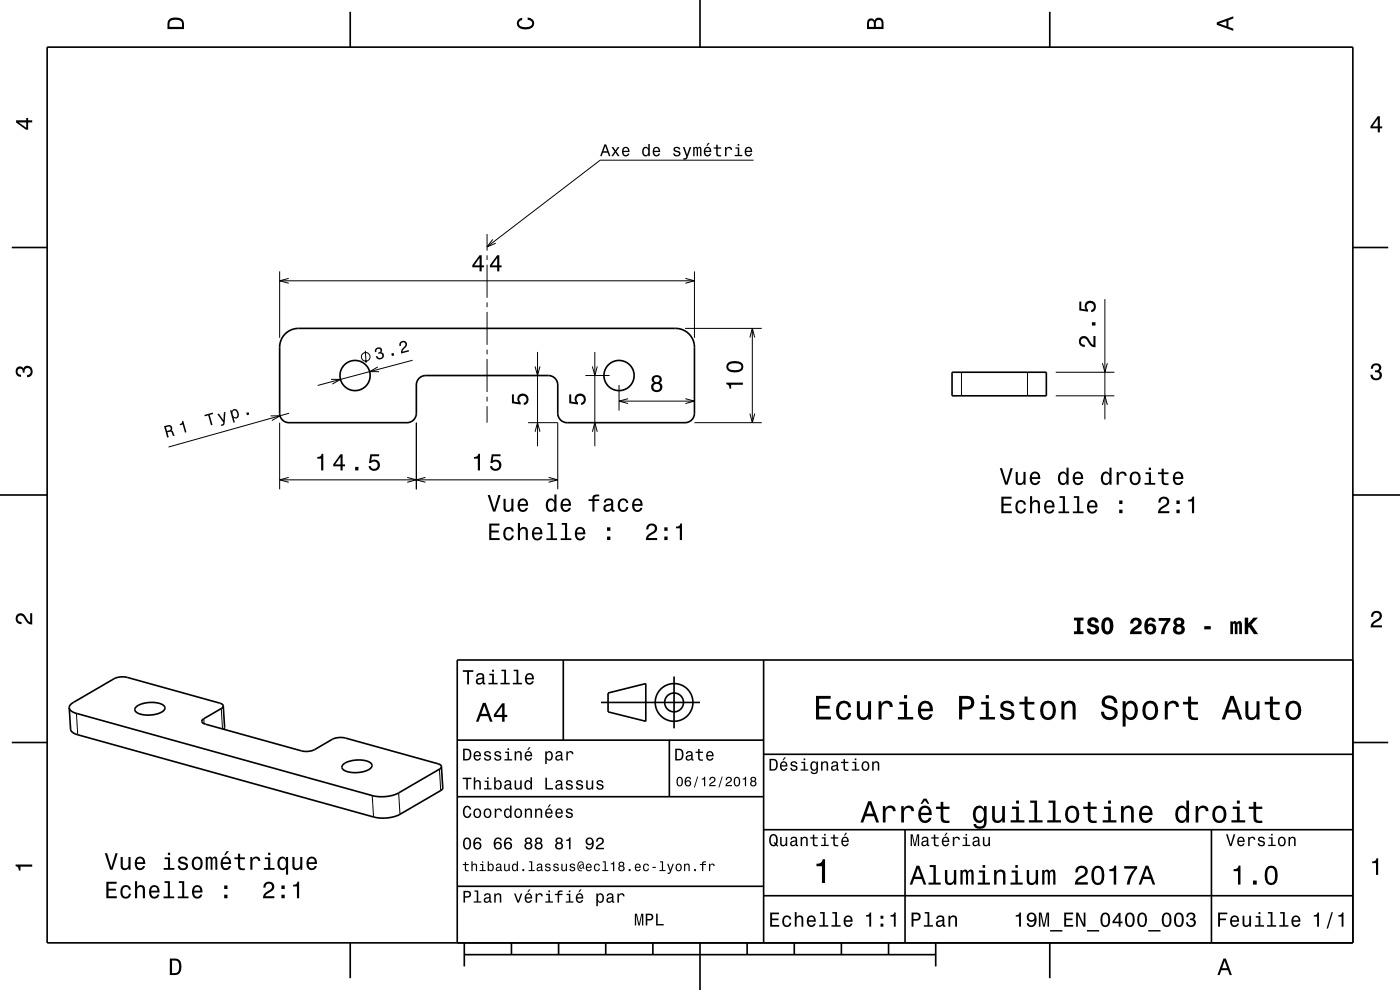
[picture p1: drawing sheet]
<svg xmlns="http://www.w3.org/2000/svg" width="297mm" height="210mm" viewBox="0 0 297 210" stroke-linecap="round" stroke-linejoin="round" font-family="sans-serif">
<g fill="none" stroke="#000" stroke-width=".21">
<path d="M159.9 34h-32.6l-24 18.4M59.3 57.6v14.1M59.3 59.6h88M61.3 59l-2 .6 2 .5M103.3 49.7v3.5M103.3 54.2v1M103.3 56.2v7M104.5 50.8l-1.2 1.6 1.9-.8M145.4 59l1.9 .6-1.9 .5M147.3 57.6v14.1M77.5 74.4l.2 2.6M80.2 77.8l-1.8 1h2"/>
<path d="M87.5 76.4l-20.1 5.4M103.3 64.2v1M103.3 66.2v7M103.3 74.2v1M103.3 76.2v7M113.5 77.7l.5 2 .6-2M114 74.7v20M124.2 79.7h5.1M125.7 77.7l.5 2 .5-2M126.2 74.7v20M145.3 69.7h16.3M159.1 71.6l.5-1.9 .5 1.9"/>
<path d="M159.6 69.7v20M204 79v5M218 79v5M224 79h12.4M233.9 77l.5 2 .5-2M234.4 63.5v25.5M57.4 88.2h2l-1.7 1M59.3 89.7v14.1M61.3 87.7l-25.6 7.1M70.2 80.5h2l-1.7 1M88.3 89.7v14.1M103.3 84.2v1"/>
<path d="M103.3 86.2v3.5M112 89.7h6.3v14.1M113.5 91.6l.5-1.9 .6 1.9M125.7 91.6l.5-1.9 .5 1.9M131.3 81.7v5.4M131.3 85.1h16M133.3 84.6l-2 .5 2 .5M145.4 84.6l1.9 .5-1.9 .5M147.3 89.7h14.3M159.1 87.7l.5 2 .5-2M224 84h12.4M233.9 85.9l.5-1.9 .5 1.9"/>
<path d="M59.3 101.8h59M61.3 101.3l-2 .5 2 .5M86.4 101.3l1.9 .5-1.9 .5M90.3 101.3l-2 .5 2 .5M116.4 101.3l1.9 .5-1.9 .5M16.2 151.3l.3 4.6M43.2 152.5l.1 1M46.9 150.3l.3 4.3M79 168.8l.2 4.5M84.6 168.2l.3 4.5M93.2 163.2l.3 4.5"/>
<circle cx="77.6" cy="75.7" r=".92"/>
</g>
<g fill="none" stroke="#000" stroke-width=".35">
<path d="M10 10h277v190h-277zM74.3 2.5v7.5M148.5 0v10M222.7 2.5v7.5M2.5 52.5h7.5M287 52.5h7.5M60.4 70.9l1.5-1 1.4-.2h80a4 4 0 0 1 4 4v14a2 2 0 0 1-2 2h-25a2 2 0 0 1-2-2v-6a2 2 0 0 0-2-2h-26a2 2 0 0 0-2 2v6a2 2 0 0 1-2 2h-25a2 2 0 0 1-2-2v-14.3l.4-1.5zM202 79h20v5h-20zM0 105h10M287 105h10M119.5 140v17M162 140v60"/>
<path d="M287 140h-190v60M2.5 157.5h7.5M14.7 150.1l.3 4.7 .3 .5 .8 .4 63.1 17.6a8.3 8.3 0 0 0 5.7-.6l8.9-5.3-.2-4.8M14.7 150.1l.4 .7 1.1 .5 62.8 17.5a8.3 8.3 0 0 0 5.6-.6l8.6-5 .4-.6M28.9 149.9a5.7 5.7 0 0 1 5.9-.2l.2 .3a1.66 1.66 0 0 1-1.7 1.4 5.1 5.1 0 0 1-4.6-.6l-.1-.5zM47.4 149.7l-.2-.3-.6-.3-19.6-5.4-.9-.1-1 .1-.9 .3-8.8 5.1-.5 .5-.2 .5M47.4 149.7l-.5 .6-3.7 2.2a.55 .55 0 0 0-.4 .6 .55 .55 0 0 0 .6 .5l21 5.8h1l1.1-.3 4.4-2.5 1-.2 1.2 .1 19.8 5.5 .6 .3 .1 .3M47.4 149.7l.2 4.6-.2 .4M97 157h65M127.5 149h21M129 147l8-2v8l-8-2zM142 157v12"/>
<path d="M143 143.5v11M287 157.5h7.5M72.8 162.1a5.7 5.7 0 0 1 5.9-.1l.2 .2a1.66 1.66 0 0 1-1.7 1.5 5.1 5.1 0 0 1-4.6-.6v-.5zM97 169h65M162 176h125M162 160h125M192 176v24M257 176v24M97 188h65M162 190h125M74.3 200v7.5M98.5 202.5h100"/>
<path d="M98.5 200v5M108.5 200v2.5M118.5 200v2.5M128.5 200v2.5M138.5 200v2.5M148.5 200v10M158.5 200v2.5M168.5 200v2.5M178.5 200v2.5M188.5 200v2.5M198.5 200v5M222.7 200v7.5"/>
<circle cx="75.3" cy="79.7" r="3.2"/>
<circle cx="131.3" cy="79.7" r="3.2"/>
<circle cx="143" cy="149" r="2"/>
<circle cx="143" cy="149" r="4"/>
</g>
<g fill="#000">
<path d="M36 4a2.18 2.18 0 0 0-.5 2.2h3.5v-1.2a1.43 1.43 0 0 0-1.7-1.3zM36.3 4.4a2.15 2.15 0 0 1 2.2 .3l.1 1h-2.6v-1z" fill-rule="evenodd"/>
<path d="M109.9 4.2l.9-.4v.4a.7 .7 0 0 0-.7 .5 .7 .7 0 0 0 .3 .8 1.7 1.7 0 0 0 2.5-.5 .9 .9 0 0 0-1-.8v-.5a1.24 1.24 0 0 1 1.4 1.1 1.24 1.24 0 0 1-1 1.4 2.22 2.22 0 0 1-2.5-.7l-.2-.5z" fill-rule="evenodd"/>
<path d="M184.2 4.2l-.3 .7v1.3h3.5v-1.3a.98 .98 0 0 0-.7-1.1 .98 .98 0 0 0-1.2 .6 .84 .84 0 0 0-1.3-.2zM184.5 4.5a.54 .54 0 0 1 .6-.1 .54 .54 0 0 1 .3 .6v.7h-1zM185.9 4.4a.62 .62 0 0 1 .8-.1 .62 .62 0 0 1 .3 .6v.8h-1.2z" fill-rule="evenodd"/>
<path d="M258.1 4.7v.6l3.5 1.2v-.4l-1-.4v-1.4l1-.4v-.4zM258.6 5l1.6-.5v1z" fill-rule="evenodd"/>
<path d="M3.4 25.5v.5l2.1 1.5h.5v-1.5h.8v-.5h-.8v-.5h-.4v.5zM4 26h1.6v1.1z" fill-rule="evenodd"/>
<path d="M128.2 30.6l-.9 2.5h.3l.3-.7h1l.3 .7h.3l-.9-2.5zM128.4 31l.4 1.1h-.8zM129.7 31.2l.7 .9-.7 1h.4l.5-.7 .5 .7h.4l-.7-1 .6-.9h-.4l-.4 .7-.5-.7zM132.2 31.4a1.04 1.04 0 0 0-.2 1.2 1.04 1.04 0 0 0 1 .6l.5-.6h-.3l-.4 .3a.54 .54 0 0 1-.5-.6h1.2a.83 .83 0 0 0-.3-1 .83 .83 0 0 0-1 .1zM132.4 31.6l.2-.2a.48 .48 0 0 1 .5 .1 .48 .48 0 0 1 .1 .5h-.9zM136.4 31.4a1.07 1.07 0 0 0-.2 1.1 1.07 1.07 0 0 0 .9 .7l.4-.4v.3h.3v-2.6h-.3v1a.64 .64 0 0 0-1.1-.1zM136.7 31.6a.44 .44 0 0 1 .5-.2 .44 .44 0 0 1 .3 .4 .65 .65 0 0 1 0 .8 .65 .65 0 0 1-.7 .3 .98 .98 0 0 1-.1-1.3zM138.7 31.4a1.04 1.04 0 0 0-.2 1.2 1.04 1.04 0 0 0 1 .6l.5-.6h-.3l-.4 .3a.54 .54 0 0 1-.5-.6h1.3a.83 .83 0 0 0-.4-1 .83 .83 0 0 0-1 .1zM138.9 31.6l.2-.2a.48 .48 0 0 1 .5 .1 .48 .48 0 0 1 .1 .5h-.9zM143 31.3l-.1 .2a.69 .69 0 0 0 .9 .8l.2 .1a.43 .43 0 0 1-.4 .6 .43 .43 0 0 1-.5-.5h-.3a.74 .74 0 0 0 .9 .7 .74 .74 0 0 0 .5-1l-.9-.4a.38 .38 0 0 1 .3-.4 .38 .38 0 0 1 .4 .3h.3a.78 .78 0 0 0-1.3-.4zM144.9 31.2l.7 2-.2 .3h-.4v.3a.63 .63 0 0 0 .9-.4l.7-2.2h-.3l-.5 1.6-.6-1.6zM147.1 31.2v1.9h.2v-1.3l.2-.4h.2l.1 .2v1.5h.3v-1.5l.2-.2 .2 .4v1.3h.3v-1.3a.49 .49 0 0 0-.4-.7l-.4 .3-.3-.3-.4 .3v-.2zM150.2 30.3l-.4 .6h.3l.5-.6zM149.5 31.4a1.04 1.04 0 0 0-.2 1.2 1.04 1.04 0 0 0 1.1 .6l.5-.6h-.4l-.4 .3a.54 .54 0 0 1-.5-.6h1.3a.83 .83 0 0 0-.4-1 .83 .83 0 0 0-1 .1zM149.8 31.6l.1-.2a.47 .47 0 0 1 .5 .1 .47 .47 0 0 1 .2 .5h-1zM151.9 30.7v.6h-.5v.2h.5l.1 1.3a.75 .75 0 0 0 1 .4v-.3a.49 .49 0 0 1-.7-.2v-1.2h.7v-.2h-.7v-.6zM153.8 31.2v1.9h.3v-1.1a.47 .47 0 0 1 .3-.5 .47 .47 0 0 1 .6 .1v.2h.3a.64 .64 0 0 0-.5-.7 .64 .64 0 0 0-.7 .4v-.3zM156 31.3v.2h.5v1.4h-.6v.2h1.6v-.2h-.7v-1.6zM156.5 30.5v.4h.3v-.4zM158.2 31.4a1.04 1.04 0 0 0-.2 1.2 1.04 1.04 0 0 0 1 .6l.5-.6h-.3l-.4 .3a.54 .54 0 0 1-.5-.6h1.3a.83 .83 0 0 0-.4-1 .83 .83 0 0 0-1 .1zM158.4 31.6l.2-.2a.47 .47 0 0 1 .5 .1 .47 .47 0 0 1 .1 .5h-.9z" fill-rule="evenodd"/>
<path d="M292.3 24.7l-1.6 2.1v.4h1.6v.9h.4v-.9h.5v-.4h-.5v-2.1zM292.3 25.2v1.6h-1.1z" fill-rule="evenodd"/>
<path d="M101.7 54.1l-1.5 2.2v.4h1.5v.9h.5v-.9h.5v-.4h-.5v-2.2zM101.7 54.7v1.6h-1.1zM105.5 54.1l-1.6 2.2v.4h1.6v.9h.4v-.9h.5v-.4h-.5v-2.2zM105.5 54.7v1.6h-1.1z" fill-rule="evenodd"/>
<path d="M79.8 73.9l-.3 .5 .1 .3 .3-.1a.44 .44 0 0 1 .1-.6 .44 .44 0 0 1 .5 .1 .44 .44 0 0 1 .1 .6l-.4 .1 .1 .3a.53 .53 0 0 1 .8 .2 .53 .53 0 0 1-.4 .7 .53 .53 0 0 1-.7-.5l-.3 .1a.84 .84 0 0 0 1.3 .6 .84 .84 0 0 0 .1-1.4l-.2-.1a.69 .69 0 0 0-.1-1 .69 .69 0 0 0-1 .2zM83 75l.1 .5 .5-.1-.1-.5zM85 72.5a.82 .82 0 0 0-.2 .9l.3-.1a.5 .5 0 0 1 .2-.6 .5 .5 0 0 1 .7 .2 .5 .5 0 0 1-.2 .6l-.2 .2a1.16 1.16 0 0 0-.5 1.3l1.7-.5-.1-.3-1.3 .4 .4-.7a.83 .83 0 0 0 .5-1.2 .83 .83 0 0 0-1.3-.2z" fill-rule="evenodd"/>
<path d="M229.2 71.6a1.2 1.2 0 0 0-.2 1.3 1.2 1.2 0 0 0 1.1 .7v-.5a.7 .7 0 0 1-.8-.5 .7 .7 0 0 1 .5-.8 .7 .7 0 0 1 .9 .5 1.8 1.8 0 0 0 1.7 1.4v-2.4h-.4v1.9a2.23 2.23 0 0 1-1.2-1.5 1.11 1.11 0 0 0-1.6-.1zM231.6 68.4v.7h.8v-.7zM229 64v1.8l1.8 .3v-.4a.79 .79 0 0 1-.2-1.1 .79 .79 0 0 1 1.2-.1 .79 .79 0 0 1-.1 1.2l-.2 .1v.4a1.21 1.21 0 0 0 1-1.5 1.21 1.21 0 0 0-1.6-.8 1.21 1.21 0 0 0-.6 1.7l-.9-.1v-1.5z" fill-rule="evenodd"/>
<path d="M291.1 77.4a1.08 1.08 0 0 1 1.4-.2 1.08 1.08 0 0 1 .4 1.2l-.3 .3a1.06 1.06 0 0 1 .5 1.3 1.06 1.06 0 0 1-1.2 .7 1.1 1.1 0 0 1-1.2-1.2h.5a.71 .71 0 0 0 1 .8 .71 .71 0 0 0 .1-1.3h-.6v-.4a.61 .61 0 0 0 .8-.3 .61 .61 0 0 0-.2-.8 .61 .61 0 0 0-.9 .2l-.1 .5h-.5z" fill-rule="evenodd"/>
<path d="M3.6 78a.86 .86 0 0 1 1.4 .2 1.06 1.06 0 0 1 1.2-.6 1.06 1.06 0 0 1 .7 1.2 1.1 1.1 0 0 1-1.2 1.2v-.4a.71 .71 0 0 0 .8-1 .71 .71 0 0 0-1.3-.1v.6h-.4a.61 .61 0 0 0-.3-.8 .61 .61 0 0 0-.8 .2 .61 .61 0 0 0 .2 .8l.6 .2v.4a1.15 1.15 0 0 1-1.2-.6 1.15 1.15 0 0 1 .3-1.3z" fill-rule="evenodd"/>
<path d="M34.8 90.4l.7 2.4 .3-.1-.3-1 .8-.1 .4 .9 .4-.1-.5-1-.2-.1a.69 .69 0 0 0 0-.9 .69 .69 0 0 0-.8-.2zM35.2 90.6l.4-.1a.42 .42 0 0 1 .6 .3 .42 .42 0 0 1-.4 .5l-.4 .1z" fill-rule="evenodd"/>
<path d="M38.6 89.3h.3l.6 2.4-.3 .1-.4-1.7-.6 .1-.1-.2a.55 .55 0 0 0 .5-.7z" fill-rule="evenodd"/>
<path d="M43.4 88v.3l.8-.2 .6 2.1 .3-.1-.6-2.1 .7-.2-.1-.3zM46.1 87.8l1.3 1.8-.1 .3-.5 .2 .1 .3a.64 .64 0 0 0 .8-.7l.1-2.3h-.3l-.1 1.7-1-1.4zM48.8 87.1l.7 2.6 .3-.1-.3-1a.66 .66 0 0 0 .8 .1 .66 .66 0 0 0 .4-.7 .91 .91 0 0 0-.3-1 .91 .91 0 0 0-1.1 0l-.1 .3-.1-.3zM49.5 87.2a.74 .74 0 0 1 .8 .4 .74 .74 0 0 1-.2 .9 .84 .84 0 0 1-.6-1.3zM52.2 87.6l.2 .5 .5-.1-.2-.6z" fill-rule="evenodd"/>
<path d="M67.3 96.9v.4h.8v2.5h.5v-3.5h-.4a.77 .77 0 0 1-.9 .6zM72.2 96.4l-1.5 2.1v.4h1.5v.9h.5v-.9h.5v-.4h-.5v-2.1zM72.2 96.9v1.6h-1.1zM75.3 99v.8h.7v-.8zM78.6 96.4l-.3 1.8h.4a.8 .8 0 0 1 1.2-.2 .8 .8 0 0 1-.1 1.2 .8 .8 0 0 1-1.2-.3h-.4a1.21 1.21 0 0 0 1.5 1 1.21 1.21 0 0 0 .8-1.6 1.21 1.21 0 0 0-1.7-.6l.1-.9h1.5v-.4z" fill-rule="evenodd"/>
<path d="M100.5 96.9v.4h.9v2.5h.4v-3.5h-.3a.77 .77 0 0 1-1 .6zM104.3 96.4l-.3 1.8h.4a.8 .8 0 0 1 1.3-.2 .8 .8 0 0 1-.1 1.2 .8 .8 0 0 1-1.2-.3h-.5a1.21 1.21 0 0 0 1.5 1 1.21 1.21 0 0 0 .9-1.6 1.21 1.21 0 0 0-1.8-.6l.2-.9h1.5v-.4z" fill-rule="evenodd"/>
<path d="M108.6 83.7h.4v1.5l1 .1a1.21 1.21 0 0 1 .5-1.7 1.21 1.21 0 0 1 1.7 .8 1.21 1.21 0 0 1-1.1 1.5v-.5a.8 .8 0 0 0 .4-1.2 .8 .8 0 0 0-1.3 0 .8 .8 0 0 0 .3 1.2v.4l-1.9-.3z" fill-rule="evenodd"/>
<path d="M120.8 83.7h.4v1.5l.9 .1a1.21 1.21 0 0 1 .6-1.7 1.21 1.21 0 0 1 1.6 .8 1.21 1.21 0 0 1-1 1.5v-.5a.79 .79 0 0 0 .5-1 .79 .79 0 0 0-1.1-.4 .79 .79 0 0 0-.3 1.1l.2 .3v.4l-1.8-.3z" fill-rule="evenodd"/>
<path d="M138.5 79.8a.84 .84 0 0 0 .2 1.4 1.11 1.11 0 0 0-.4 1.5 1.11 1.11 0 0 0 1.5 .4 1.03 1.03 0 0 0 .7-.9 1.03 1.03 0 0 0-.5-1 .89 .89 0 0 0 .4-1.1 .89 .89 0 0 0-1.1-.5zM138.6 82.1a.71 .71 0 0 1 1.4 0 .71 .71 0 0 1-1.4 0zM138.7 80.5a.6 .6 0 0 1 1.2 0 .6 .6 0 0 1-1.2 0z" fill-rule="evenodd"/>
<path d="M154.1 81.2v.3a.77 .77 0 0 1 .6 .9h.4v-.8h2.5v-.4zM154.5 76.9a1.13 1.13 0 0 0-.4 1.2 1.13 1.13 0 0 0 1 .8 2.28 2.28 0 0 0 2.5-.6 1.14 1.14 0 0 0-.9-1.6 2.89 2.89 0 0 0-2.2 .2zM154.6 77.5a2.37 2.37 0 0 1 2.6 0v.6a2.38 2.38 0 0 1-2.6 0z" fill-rule="evenodd"/>
<path d="M212.1 99.3l1.1 3.5h.5l1.1-3.5h-.4l-.9 3-.9-3zM215.5 100.1v1.8a.89 .89 0 0 0 .6 1 .89 .89 0 0 0 1-.5v.4h.5v-2.7h-.5v1.6a.65 .65 0 0 1-.4 .7 .65 .65 0 0 1-.8-.3v-2zM218.7 100.4a1.54 1.54 0 0 0 .8 2.5 1.06 1.06 0 0 0 1.1-.9h-.4l-.2 .4-.4 .1a.75 .75 0 0 1-.7-.9h1.8a1.17 1.17 0 0 0-.5-1.4 1.17 1.17 0 0 0-1.5 .2zM219.1 100.6a.66 .66 0 0 1 .8-.1 .66 .66 0 0 1 .3 .7h-1.3zM224.7 100.4a1.57 1.57 0 0 0 .8 2.5l.4-.1 .4-.4v.4h.4v-3.6h-.4v1.3a.89 .89 0 0 0-1.6-.1zM225.1 100.7a.62 .62 0 0 1 .6-.3 .62 .62 0 0 1 .5 .6 1.11 1.11 0 0 1-.6 1.5 1.19 1.19 0 0 1-.5-1.8zM227.9 100.4a1.54 1.54 0 0 0 .8 2.5 1.06 1.06 0 0 0 1-.9h-.4l-.2 .4-.4 .1a.75 .75 0 0 1-.7-.9h1.8a1.17 1.17 0 0 0-.5-1.4 1.17 1.17 0 0 0-1.4 .2zM228.2 100.6a.66 .66 0 0 1 .8-.1 .66 .66 0 0 1 .3 .7h-1.3zM233.8 100.4a1.57 1.57 0 0 0 .8 2.5l.4-.1 .4-.4v.4h.4v-3.6h-.4v1.3a.89 .89 0 0 0-1.6-.1zM234.2 100.7a.62 .62 0 0 1 .7-.3 .62 .62 0 0 1 .4 .6 1.11 1.11 0 0 1-.6 1.5 1.19 1.19 0 0 1-.5-1.8zM236.9 100.1v2.7h.4v-1.5a.67 .67 0 0 1 .4-.8 .67 .67 0 0 1 .8 .2l.1 .3h.4a.89 .89 0 0 0-.7-1 .89 .89 0 0 0-1 .6v-.5zM239.9 100.4a1.53 1.53 0 0 0 .9 2.5 1.48 1.48 0 0 0 1.2-1.4 1.48 1.48 0 0 0-1.2-1.5l-.5 .1zM240.3 100.7a.67 .67 0 0 1 .7-.3 .67 .67 0 0 1 .5 .6 1.11 1.11 0 0 1-.7 1.5 1.17 1.17 0 0 1-.5-1.8zM243 100.2v.4h.7v1.8h-.9v.4h2.3v-.4h-.9v-2.2zM243.7 99.2v.5h.5v-.5zM246.4 99.4v.8h-.7v.4h.7l.1 1.8a1.05 1.05 0 0 0 1.4 .5v-.4a.68 .68 0 0 1-1-.3v-1.6h1v-.4h-1v-.8zM249.1 100.4a1.54 1.54 0 0 0 .8 2.5 1.06 1.06 0 0 0 1.1-.9h-.4l-.3 .4-.3 .1a.75 .75 0 0 1-.7-.9h1.7a1.17 1.17 0 0 0-.4-1.4 1.17 1.17 0 0 0-1.5 .2zM249.5 100.6a.66 .66 0 0 1 .8-.1 .66 .66 0 0 1 .3 .7h-1.3z" fill-rule="evenodd"/>
<path d="M103.8 111.1v3.5h2.2v-.5h-1.8v-1.1h1.6v-.5h-1.6v-1h1.8v-.4zM107.1 112.1a1.53 1.53 0 0 0 .8 2.6 1.06 1.06 0 0 0 1.1-1.1h-.4a.67 .67 0 0 1-.7 .7 .67 .67 0 0 1-.7-.6 1.11 1.11 0 0 1 .7-1.6 .59 .59 0 0 1 .7 .7h.4a1.09 1.09 0 0 0-.8-1 1.09 1.09 0 0 0-1.1 .3zM109.9 110.9v3.7h.4v-1.6a.63 .63 0 0 1 .5-.9 .63 .63 0 0 1 .7 .8v1.7h.5v-1.8a.88 .88 0 0 0-.6-1 .88 .88 0 0 0-1.1 .4v-1.3zM113.1 112.1a1.54 1.54 0 0 0 .8 2.6 1.05 1.05 0 0 0 1.1-.9h-.4l-.2 .3-.4 .2a.76 .76 0 0 1-.7-1h1.8a1.16 1.16 0 0 0-.5-1.3 1.16 1.16 0 0 0-1.5 .1zM113.5 112.4a.66 .66 0 0 1 .8-.2 .66 .66 0 0 1 .3 .8h-1.3zM116.1 110.9v.4h.7v2.9h-.9v.4h2.3v-.4h-.9v-3.3zM119.2 110.9v.4h.7v2.9h-1v.4h2.3v-.4h-.9v-3.3zM122.2 112.1a1.54 1.54 0 0 0 .8 2.6 1.06 1.06 0 0 0 1.1-.9h-.4l-.2 .3-.4 .2a.76 .76 0 0 1-.7-1h1.8a1.16 1.16 0 0 0-.5-1.3 1.16 1.16 0 0 0-1.5 .1zM122.6 112.4a.66 .66 0 0 1 .8-.2 .66 .66 0 0 1 .3 .8h-1.3zM128.8 113.8v.8h.7v-.8zM128.8 111.9v.7h.7v-.7z" fill-rule="evenodd"/>
<path d="M103.5 105l1.1 3.5h.5l1.1-3.5h-.5l-.9 3-.9-3zM106.8 105.8v1.8a.89 .89 0 0 0 .6 1 .89 .89 0 0 0 1.1-.5v.4h.4v-2.7h-.4v1.6a.65 .65 0 0 1-.4 .7 .65 .65 0 0 1-.8-.3v-2zM110.1 106.1a1.54 1.54 0 0 0 .8 2.5 1.06 1.06 0 0 0 1.1-.9h-.5l-.2 .4-.3 .1a.76 .76 0 0 1-.7-.9h1.7a1.17 1.17 0 0 0-.5-1.4 1.17 1.17 0 0 0-1.4 .2zM110.5 106.3a.66 .66 0 0 1 .7-.1 .66 .66 0 0 1 .4 .7h-1.3zM116.1 106.1a1.57 1.57 0 0 0 .7 2.5l.5-.1 .3-.4v.4h.5v-3.6h-.5v1.3a.89 .89 0 0 0-1.5-.1zM116.4 106.4a.62 .62 0 0 1 .7-.3 .62 .62 0 0 1 .5 .6 1.11 1.11 0 0 1-.7 1.5 1.18 1.18 0 0 1-.5-1.8zM119.2 106.1a1.54 1.54 0 0 0 .8 2.5 1.06 1.06 0 0 0 1.1-.9h-.4l-.3 .4-.3 .1a.76 .76 0 0 1-.7-.9h1.7a1.17 1.17 0 0 0-.4-1.4 1.17 1.17 0 0 0-1.5 .2zM119.6 106.3a.66 .66 0 0 1 .8-.1 .66 .66 0 0 1 .3 .7h-1.3zM124.9 105.9v.4h.8v2.2h.4v-2.2h1v-.4h-1v-.4l.4-.2h.6v-.4a1.04 1.04 0 0 0-1.4 .7v.3zM128.4 105.9l-.3 .7h.4a.55 .55 0 0 1 .7-.5 .55 .55 0 0 1 .4 .7l-.2 .1a1 1 0 0 0-1.1 .2 1 1 0 0 0-.2 1 .94 .94 0 0 0 1.6 .1l.1 .3h.6v-.3l-.3-.1v-1.6a1.02 1.02 0 0 0-1.7-.6zM128.5 107.5l1.1-.4a.77 .77 0 0 1-.2 .9 .77 .77 0 0 1-.8 .1zM131.3 106.1a1.53 1.53 0 0 0 .9 2.5 1.05 1.05 0 0 0 1.1-1.1h-.4a.67 .67 0 0 1-.7 .7 .67 .67 0 0 1-.7-.6 1.12 1.12 0 0 1 .7-1.5 .6 .6 0 0 1 .6 .6h.5a1.09 1.09 0 0 0-.8-1 1.09 1.09 0 0 0-1.2 .4zM134.4 106.1a1.54 1.54 0 0 0 .8 2.5 1.06 1.06 0 0 0 1.1-.9h-.5l-.2 .4-.4 .1a.76 .76 0 0 1-.7-.9h1.8a1.17 1.17 0 0 0-.5-1.4 1.17 1.17 0 0 0-1.4 .2zM134.7 106.3a.66 .66 0 0 1 .8-.1 .66 .66 0 0 1 .4 .7h-1.4z" fill-rule="evenodd"/>
<path d="M137.4 111.4l-.3 .9h.4a.7 .7 0 0 1 .6-.8 .7 .7 0 0 1 .8 .5 .7 .7 0 0 1-.5 .8 1.8 1.8 0 0 0-1.4 1.8h2.4v-.5h-1.9a2.19 2.19 0 0 1 1.5-1.1 1.13 1.13 0 0 0 .1-1.7 1.13 1.13 0 0 0-1.7 .1zM140.9 113.8v.8h.7v-.8zM140.9 111.9v.7h.7v-.7zM143.4 111.7v.4h.8v2.5h.5v-3.6h-.4a.77 .77 0 0 1-.9 .7z" fill-rule="evenodd"/>
<path d="M212.4 105.4v3.5h2.2v-.5h-1.7v-1.1h1.6v-.5h-1.6v-1h1.7v-.4zM215.7 106.4a1.53 1.53 0 0 0 .8 2.6 1.06 1.06 0 0 0 1.1-1.1h-.4a.67 .67 0 0 1-.6 .7 .67 .67 0 0 1-.7-.6 1.12 1.12 0 0 1 .7-1.6 .6 .6 0 0 1 .6 .7h.4a1.09 1.09 0 0 0-.7-1 1.09 1.09 0 0 0-1.2 .3zM218.5 105.2v3.7h.5v-1.6a.63 .63 0 0 1 .5-.9 .63 .63 0 0 1 .7 .8v1.7h.4v-1.8a.88 .88 0 0 0-.6-1 .88 .88 0 0 0-1 .4v-1.3zM221.8 106.4a1.54 1.54 0 0 0 .8 2.6 1.06 1.06 0 0 0 1.1-.9h-.5l-.2 .3-.4 .2a.76 .76 0 0 1-.7-1h1.8a1.17 1.17 0 0 0-.5-1.3 1.17 1.17 0 0 0-1.4 .1zM222.1 106.7a.66 .66 0 0 1 .8-.2 .66 .66 0 0 1 .4 .8h-1.4zM224.8 105.2v.4h.7v2.9h-.9v.4h2.2v-.4h-.9v-3.3zM227.8 105.2v.4h.7v2.9h-.9v.4h2.3v-.4h-1v-3.3zM230.9 106.4a1.54 1.54 0 0 0 .8 2.6 1.05 1.05 0 0 0 1.1-.9h-.5l-.2 .3-.4 .2a.75 .75 0 0 1-.7-1h1.8a1.16 1.16 0 0 0-.5-1.3 1.16 1.16 0 0 0-1.4 .1zM231.2 106.7a.66 .66 0 0 1 .8-.2 .66 .66 0 0 1 .4 .8h-1.4zM237.4 108.1v.8h.7v-.8zM237.4 106.2v.7h.7v-.7z" fill-rule="evenodd"/>
<path d="M246.1 105.7l-.4 .9h.5a.7 .7 0 0 1 .5-.8 .7 .7 0 0 1 .9 .5 .7 .7 0 0 1-.5 .8 1.8 1.8 0 0 0-1.4 1.8h2.4v-.5h-1.9a2.23 2.23 0 0 1 1.4-1.1 1.13 1.13 0 0 0 .1-1.7 1.13 1.13 0 0 0-1.6 .1zM249.6 108.1v.8h.7v-.8zM249.6 106.2v.7h.7v-.7zM252 106v.4h.9v2.5h.4v-3.6h-.3a.77 .77 0 0 1-1 .7z" fill-rule="evenodd"/>
<path d="M3.6 130.4a1.22 1.22 0 0 1 2 .7l.4 .6 .4 .3v-1.9h.4v2.4a1.8 1.8 0 0 1-1.7-1.4 .71 .71 0 0 0-.9-.5 .71 .71 0 0 0-.5 .8 .71 .71 0 0 0 .9 .5v.5a1.18 1.18 0 0 1-1.2-.7 1.18 1.18 0 0 1 .2-1.3z" fill-rule="evenodd"/>
<path d="M227.8 131v.6h.7v2.3h-.7v.6h2.1v-.6h-.7v-2.3h.7v-.6zM231 131.2a1.07 1.07 0 0 0-.2 1.3 1.07 1.07 0 0 0 1.1 .6l.3 .1a.52 .52 0 0 1-.3 .8 .52 .52 0 0 1-.6-.6h-.7a1.29 1.29 0 0 0 1.4 1.2 1.29 1.29 0 0 0 1.1-1.6 2.05 2.05 0 0 0-1.5-.7l-.2-.3 .2-.3 .3-.1 .3 .1 .1 .4h.8a1.24 1.24 0 0 0-.8-1.1 1.24 1.24 0 0 0-1.3 .2zM234 131.4a2.53 2.53 0 0 0 .4 3.1 1.21 1.21 0 0 0 1.7-.9 1.93 1.93 0 0 0-.9-2.6h-.8zM234.7 131.6h.2a1.63 1.63 0 0 1 .3 2.3h-.5a2.19 2.19 0 0 1 0-2.3zM240.1 131.3l-.3 .9h.6a.56 .56 0 0 1 .8-.6 .56 .56 0 0 1 0 1l-.2 .2a2.04 2.04 0 0 0-1.3 1.7h2.5v-.6h-1.6l.8-.6a1.22 1.22 0 0 0 .6-1.9 1.22 1.22 0 0 0-1.9-.1zM243.3 131.3a2.35 2.35 0 0 0 .2 3.2 1.19 1.19 0 0 0 1.8-1 1.19 1.19 0 0 0-1.8-1 .74 .74 0 0 1 .6-.9h.3l.1 .3h.7a1.13 1.13 0 0 0-1.9-.6zM243.4 133.4a.6 .6 0 0 1 1.2 0 .6 .6 0 0 1-1.2 0zM245.8 131.1v.6h1.7a4.8 4.8 0 0 0-1.2 2.8h.7a4.6 4.6 0 0 1 1.3-2.9v-.5zM249.2 131.2a.88 .88 0 0 0 .1 1.5 1.06 1.06 0 0 0-.4 1.3 1.06 1.06 0 0 0 1.2 .6 1.06 1.06 0 0 0 1.2-.6 1.06 1.06 0 0 0-.5-1.3 .94 .94 0 0 0 .4-1.2 .94 .94 0 0 0-1.1-.5zM249.5 133.5a.6 .6 0 0 1 1.2 0 .6 .6 0 0 1-1.2 0zM249.6 132a.5 .5 0 0 1 1 0 .5 .5 0 0 1-1 0zM255.5 132.8v.7h1.4v-.7zM261 131.8v2.7h.6v-2l.2-.2 .2 .2v2h.5v-2l.2-.2 .2 .2v2h.6l-.1-2.3-.2-.4h-.6l-.2 .3-.4-.4-.5 .4v-.3zM264.1 131v3.5h.7v-1.3l.2-.2 1 1.5h.9l-1.4-2 1.4-1.5h-1l-1.1 1.3v-1.3z" fill-rule="evenodd"/>
<path d="M291.2 129.9a1.18 1.18 0 0 1 1.9 .3 1.18 1.18 0 0 1-1 1.7l-.5 .3-.3 .5h1.9v.4h-2.4a1.8 1.8 0 0 1 1.4-1.8 .71 .71 0 0 0 .5-.8 .71 .71 0 0 0-.9-.5 .71 .71 0 0 0-.5 .8h-.4z" fill-rule="evenodd"/>
<path d="M98.2 158.8v2.5h.9a1.37 1.37 0 0 0 .7-2.2 1.56 1.56 0 0 0-1.6-.3zM98.6 159.1a.98 .98 0 0 1 1.1 .7 .98 .98 0 0 1-.6 1.2h-.5zM100.7 159.6a1.04 1.04 0 0 0-.2 1.2 1.04 1.04 0 0 0 1 .5l.5-.5h-.3l-.4 .3a.54 .54 0 0 1-.5-.7h1.3a.83 .83 0 0 0-.4-.9 .83 .83 0 0 0-1 .1zM100.9 159.7l.2-.1a.47 .47 0 0 1 .5 .1 .47 .47 0 0 1 .1 .5h-.9zM102.9 159.5l-.2 .1a.69 .69 0 0 0 .9 .9l.2 .1a.43 .43 0 0 1-.4 .5 .43 .43 0 0 1-.4-.4h-.3a.74 .74 0 0 0 .9 .7 .74 .74 0 0 0 .5-1l-1-.4a.38 .38 0 0 1 .3-.5 .38 .38 0 0 1 .4 .4h.3a.78 .78 0 0 0-1.2-.4zM105.1 159.5l-.2 .1a.69 .69 0 0 0 .9 .9l.2 .1a.43 .43 0 0 1-.4 .5 .43 .43 0 0 1-.5-.4h-.3a.74 .74 0 0 0 .9 .7 .74 .74 0 0 0 .5-1l-.9-.4a.38 .38 0 0 1 .3-.5 .38 .38 0 0 1 .4 .4h.3a.77 .77 0 0 0-1.2-.4zM107.2 159.4v.3h.5v1.3h-.7v.3h1.6v-.3h-.6v-1.6zM107.7 158.7v.4h.3v-.4zM109.2 159.4v1.9h.3v-1.1a.45 .45 0 0 1 .4-.6 .45 .45 0 0 1 .5 .5v1.2h.3v-1.3a.63 .63 0 0 0-.5-.7 .63 .63 0 0 0-.7 .4v-.3zM112.2 158.5l-.4 .6h.3l.5-.6zM111.5 159.6a1.04 1.04 0 0 0-.2 1.2 1.04 1.04 0 0 0 1.1 .5l.5-.5h-.3l-.5 .3a.54 .54 0 0 1-.5-.7h1.3a.83 .83 0 0 0-.4-.9 .83 .83 0 0 0-1 .1zM111.8 159.7l.1-.1a.48 .48 0 0 1 .5 .1 .48 .48 0 0 1 .2 .5h-1zM115.7 159.4v2.7h.3v-1.1a.66 .66 0 0 0 .7 .4 .66 .66 0 0 0 .5-.6 .91 .91 0 0 0 0-1.1 .91 .91 0 0 0-1-.3l-.2 .3v-.3zM116.1 159.8a.45 .45 0 0 1 .5-.2 .45 .45 0 0 1 .3 .4 .65 .65 0 0 1 .1 .8 .65 .65 0 0 1-.7 .2 .98 .98 0 0 1-.2-1.2zM118.1 159.5l-.2 .4h.3a.39 .39 0 0 1 .4-.3 .39 .39 0 0 1 .3 .5h-.1a.65 .65 0 0 0-1 .4 .65 .65 0 0 0 .6 .9l.6-.3 .1 .2h.4v-.2l-.2-.1v-1.1a.72 .72 0 0 0-.5-.6 .72 .72 0 0 0-.7 .2zM118.2 160.6l.8-.3a.55 .55 0 0 1-.2 .7 .55 .55 0 0 1-.6 0zM120.1 159.4v1.9h.4v-1.1a.47 .47 0 0 1 .2-.6 .47 .47 0 0 1 .6 .2v.2h.4a.64 .64 0 0 0-.5-.7 .64 .64 0 0 0-.8 .4v-.3z" fill-rule="evenodd"/>
<path d="M98.2 142.2v.3h.9v2.7h.4v-2.7h.9v-.3zM101.3 143l-.3 .5h.4a.47 .47 0 0 1 .5-.4 .47 .47 0 0 1 .4 .6l-.2 .1a.84 .84 0 0 0-1 .2 .84 .84 0 0 0 0 1.1 .9 .9 0 0 0 1.3-.2l.1 .2 .5 .1v-.3l-.3-.1v-1.3a.87 .87 0 0 0-1.4-.5zM101.4 144.3l.9-.3a.66 .66 0 0 1-.1 .7 .66 .66 0 0 1-.8 .1zM103.8 142.9v.3h.6v1.6h-.8v.4h2v-.4h-.8v-1.9zM104.4 142.1v.4h.4v-.4zM106.4 142.1v.3h.6v2.4h-.8v.4h1.9v-.4h-.7v-2.7zM109 142.1v.3h.6v2.4h-.8v.4h1.9v-.4h-.7v-2.7zM111.6 143.1a1.32 1.32 0 0 0 .7 2.1 .9 .9 0 0 0 .9-.7h-.3l-.2 .3-.4 .1a.65 .65 0 0 1-.6-.8h1.6a1 1 0 0 0-.4-1.2 1 1 0 0 0-1.3 .2zM111.9 143.3a.57 .57 0 0 1 .7-.1 .57 .57 0 0 1 .3 .6h-1.2z" fill-rule="evenodd"/>
<path d="M102.4 149.1l-1.4 4h.5l.4-1.2h1.6l.4 1.2h.6l-1.5-4zM102.7 149.7l.7 1.7h-1.3zM106.5 149.2l-1.7 2.4v.5h1.7v1h.5v-1h.6v-.5h-.6v-2.4zM106.5 149.9v1.7h-1.3z" fill-rule="evenodd"/>
<path d="M143.2 158.8v2.5h.9a1.37 1.37 0 0 0 .7-2.2 1.56 1.56 0 0 0-1.6-.3zM143.6 159.1a.98 .98 0 0 1 1.1 .7 .98 .98 0 0 1-.6 1.2h-.5zM145.7 159.5l-.2 .4h.3a.39 .39 0 0 1 .5-.3 .39 .39 0 0 1 .3 .5h-.2a.65 .65 0 0 0-.9 .4 .65 .65 0 0 0 .5 .9l.7-.3v.2h.4v-.2l-.1-.1-.1-1.1a.73 .73 0 0 0-.4-.6 .73 .73 0 0 0-.8 .2zM145.8 160.6l.8-.3a.55 .55 0 0 1-.1 .7 .55 .55 0 0 1-.7 0zM148.1 158.9v.5h-.5v.3h.5v1.3a.75 .75 0 0 0 1 .4v-.3a.48 .48 0 0 1-.7-.3v-1.1h.7v-.3h-.7v-.5zM150 159.6a1.04 1.04 0 0 0-.2 1.2 1.04 1.04 0 0 0 1.1 .5l.5-.5h-.4l-.4 .3a.54 .54 0 0 1-.5-.7h1.3a.83 .83 0 0 0-.4-.9 .83 .83 0 0 0-1 .1zM150.3 159.7l.1-.1a.48 .48 0 0 1 .5 .1 .48 .48 0 0 1 .2 .5h-1z" fill-rule="evenodd"/>
<path d="M173.1 147.6v5h3.2v-.6h-2.5v-1.7h2.2v-.6h-2.2v-1.5h2.4v-.6zM177.8 149.2a2.59 2.59 0 0 0 .5 3.4 1.58 1.58 0 0 0 2.3-1.4h-.6a.95 .95 0 0 1-.9 1 .95 .95 0 0 1-1-.9 1.59 1.59 0 0 1 .9-2.1 .85 .85 0 0 1 .9 .8h.7a1.56 1.56 0 0 0-1.1-1.3 1.56 1.56 0 0 0-1.7 .5zM181.8 148.8v2.5a1.27 1.27 0 0 0 .9 1.4 1.27 1.27 0 0 0 1.5-.7v.6h.6v-3.8h-.6v2.2a.92 .92 0 0 1-.6 1.1 .92 .92 0 0 1-1.2-.4v-2.9zM186.4 148.8v3.8h.6v-2.2a.95 .95 0 0 1 .5-1.1 .95 .95 0 0 1 1.2 .3l.1 .4h.6a1.28 1.28 0 0 0-1-1.4 1.28 1.28 0 0 0-1.4 .8v-.6zM190.8 148.9v.5h1v2.7h-1.3v.5h3.2v-.5h-1.3v-3.2zM191.8 147.4v.8h.6v-.8zM195.1 149.2a2.62 2.62 0 0 0 .5 3.4 1.57 1.57 0 0 0 2.2-1.1h-.6l-.3 .5-.5 .2a1.08 1.08 0 0 1-1-1.3h2.5a1.66 1.66 0 0 0-.7-2 1.66 1.66 0 0 0-2.1 .3zM195.6 149.5a.94 .94 0 0 1 1.2-.2 .94 .94 0 0 1 .5 1h-1.9zM203.5 147.6v5h.6v-2.1h.8a1.47 1.47 0 0 0 1.8-1.2 1.47 1.47 0 0 0-1.5-1.7zM204.1 148.2a1.6 1.6 0 0 1 1.8 .5 .86 .86 0 0 1 0 .9 .86 .86 0 0 1-.9 .3h-.9zM208.1 148.9v.5h1v2.7h-1.3v.5h3.3v-.5h-1.3v-3.2zM209.1 147.4v.8h.7v-.8zM212.6 148.9a1.08 1.08 0 0 0-.3 1.2 1.08 1.08 0 0 0 1 .7l1.1 .4a.57 .57 0 0 1 .2 .6 .57 .57 0 0 1-.5 .4 .96 .96 0 0 1-1.4-.8h-.6a1.6 1.6 0 0 0 1.3 1.4 1.6 1.6 0 0 0 1.7-.8 1.13 1.13 0 0 0-1-1.6l-1.1-.3-.2-.4a.87 .87 0 0 1 .9-.5 .87 .87 0 0 1 .8 .6h.6a1.41 1.41 0 0 0-2.1-1.1zM217.4 147.8v1.1h-1.1v.5h1.1v2.6l.2 .4 .4 .3h1.4v-.5a.97 .97 0 0 1-1.4-.5v-2.3h1.4v-.5h-1.4v-1.1zM221.1 149.2a2.56 2.56 0 0 0 .5 3.4 1.72 1.72 0 0 0 1.8-.2 1.72 1.72 0 0 0 .6-1.7 1.7 1.7 0 0 0-.9-1.9 1.7 1.7 0 0 0-2 .4zM221.6 149.6a.96 .96 0 0 1 1-.4 .96 .96 0 0 1 .7 .8 1.59 1.59 0 0 1-1 2.2 1.19 1.19 0 0 1-1-1.5zM225.2 148.8v3.8h.6v-2.2a.97 .97 0 0 1 .5-1.1 .97 .97 0 0 1 1.1 .2l.1 .7v2.4h.7v-2.5a1.27 1.27 0 0 0-.9-1.4 1.27 1.27 0 0 0-1.5 .6v-.5zM234.1 147.9a1.38 1.38 0 0 0-.3 1.5 1.38 1.38 0 0 0 1.3 .9 1.25 1.25 0 0 1 1.4 .9 1.15 1.15 0 0 1-1.3 .9 1.15 1.15 0 0 1-1-1.1h-.7a1.8 1.8 0 0 0 1.7 1.8 1.8 1.8 0 0 0 1.9-1.6 1.46 1.46 0 0 0-1.5-1.4l-.6-.2a.83 .83 0 0 1-.5-1.1 .83 .83 0 0 1 1.2-.3l.5 .5 .1 .4h.7a1.67 1.67 0 0 0-1-1.6 1.67 1.67 0 0 0-1.9 .4zM238.2 148.8v5.3h.6v-2.1a1.32 1.32 0 0 0 1.4 .7 1.32 1.32 0 0 0 1.1-1.1 2.43 2.43 0 0 0-.8-2.8 1.21 1.21 0 0 0-1.7 .5v-.5zM239.1 149.6a.9 .9 0 0 1 .9-.4 .9 .9 0 0 1 .7 .8 1.61 1.61 0 0 1-.9 2.2 1.18 1.18 0 0 1-1-1.5zM242.8 149.2a2.56 2.56 0 0 0 .5 3.4 1.72 1.72 0 0 0 1.8-.2 1.72 1.72 0 0 0 .6-1.7 1.7 1.7 0 0 0-.9-1.9 1.7 1.7 0 0 0-2 .4zM243.3 149.6a.96 .96 0 0 1 1-.4 .96 .96 0 0 1 .7 .8 1.59 1.59 0 0 1-1 2.2 1.19 1.19 0 0 1-1-1.5zM247.1 148.8v3.8h.6v-2.2a.95 .95 0 0 1 .5-1.1 .95 .95 0 0 1 1.2 .3l.1 .4h.6a1.28 1.28 0 0 0-1-1.4 1.28 1.28 0 0 0-1.4 .8v-.6zM252 147.8v1.1h-1v.5h1l.1 2.6 .2 .4 .4 .3h1.4v-.5a.97 .97 0 0 1-1.4-.5v-2.3h1.4v-.5h-1.4v-1.1zM261 147.6l-1.8 5h.6l.6-1.4h2l.5 1.4h.7l-1.9-5zM261.4 148.3l.7 2.2h-1.5zM264.2 148.8v2.5a1.27 1.27 0 0 0 .9 1.4 1.27 1.27 0 0 0 1.5-.7v.6h.6v-3.8h-.6v2.2a.92 .92 0 0 1-.6 1.1 .92 .92 0 0 1-1.1-.4l-.1-2.9zM269.4 147.8v1.1h-1.1v.5h1.1v2.6l.2 .4 .4 .3 .7 .1 .8-.1v-.5a.97 .97 0 0 1-1.4-.5l-.1-2.3h1.5v-.5h-1.5v-1.1zM273.1 149.2a2.56 2.56 0 0 0 .6 3.4 1.72 1.72 0 0 0 1.8-.2 1.72 1.72 0 0 0 .6-1.7 1.7 1.7 0 0 0-.9-1.9 1.7 1.7 0 0 0-2.1 .4zM273.6 149.6a.96 .96 0 0 1 1-.4 .96 .96 0 0 1 .7 .8 1.59 1.59 0 0 1-.9 2.2 1.19 1.19 0 0 1-1.1-1.5z" fill-rule="evenodd"/>
<path d="M98.4 178a1.44 1.44 0 0 0 .7 2.2 1.45 1.45 0 0 0 .6-2.2 .79 .79 0 0 0-1.3 0zM98.8 178h.5a1.69 1.69 0 0 1 0 1.9h-.5a1.71 1.71 0 0 1 0-1.9zM100.8 177.8a1.72 1.72 0 0 0 .1 2.3 .83 .83 0 0 0 1.1-.2 .83 .83 0 0 0-.1-1.1 .83 .83 0 0 0-1.2 0 .74 .74 0 0 1 .6-.9l.3 .1 .2 .3h.3a.8 .8 0 0 0-.5-.6 .8 .8 0 0 0-.8 .1zM100.7 179.4a.55 .55 0 0 1 1.1 0 .55 .55 0 0 1-1.1 0zM105.1 177.8a1.72 1.72 0 0 0 .1 2.3 .83 .83 0 0 0 1.1-.2 .83 .83 0 0 0-.1-1.1 .83 .83 0 0 0-1.1 0 .74 .74 0 0 1 .6-.9l.3 .1 .1 .3h.4a.8 .8 0 0 0-.6-.6 .8 .8 0 0 0-.8 .1zM105.1 179.4a.53 .53 0 0 1 1 0 .53 .53 0 0 1-1 0zM107.3 177.8a1.72 1.72 0 0 0 .1 2.3 .83 .83 0 0 0 1.1-.2 .83 .83 0 0 0-.1-1.1 .83 .83 0 0 0-1.2 0 .74 .74 0 0 1 .6-.9l.4 .1 .1 .3h.3a.8 .8 0 0 0-.5-.6 .8 .8 0 0 0-.8 .1zM107.2 179.4a.55 .55 0 0 1 1.1 0 .55 .55 0 0 1-1.1 0zM111.5 177.8l-.1 .2a.57 .57 0 0 0 .3 .8 .79 .79 0 0 0-.4 1.1 .79 .79 0 0 0 1.2 .3 .74 .74 0 0 0 .5-.7 .74 .74 0 0 0-.5-.7 .68 .68 0 0 0 .3-1 .68 .68 0 0 0-1-.1zM111.6 179.5a.51 .51 0 0 1 1 0 .51 .51 0 0 1-1 0zM111.7 178.3a.42 .42 0 0 1 .8 0 .42 .42 0 0 1-.8 0zM113.7 177.8l-.2 .2a.57 .57 0 0 0 .3 .8 .78 .78 0 0 0-.1 1.2 .78 .78 0 0 0 1.1 0 .78 .78 0 0 0-.1-1.2 .68 .68 0 0 0 .2-1 .68 .68 0 0 0-1-.1zM113.7 179.5a.55 .55 0 0 1 1.1 0 .55 .55 0 0 1-1.1 0zM113.8 178.3a.45 .45 0 0 1 .9 0 .45 .45 0 0 1-.9 0zM118 177.8l-.1 .2a.57 .57 0 0 0 .3 .8 .78 .78 0 0 0-.2 1.2 .78 .78 0 0 0 1.2 0 .78 .78 0 0 0-.2-1.2 .68 .68 0 0 0 .3-1 .68 .68 0 0 0-1-.1zM118.1 179.5a.51 .51 0 0 1 1 0 .51 .51 0 0 1-1 0zM118.2 178.3a.42 .42 0 0 1 .8 0 .42 .42 0 0 1-.8 0zM120.1 178.1v.3h.6v1.8h.3v-2.6h-.2a.55 .55 0 0 1-.7 .5zM124.5 177.9a.82 .82 0 0 0-.1 1.2 .82 .82 0 0 0 1.2-.1 .73 .73 0 0 1-.6 .9l-.3-.1-.1-.3h-.4a.88 .88 0 0 0 1.1 .7 .88 .88 0 0 0 .7-1.1 1.01 1.01 0 0 0-.3-1.2 1.01 1.01 0 0 0-1.2 0zM124.6 178.5a.53 .53 0 0 1 1 0 .53 .53 0 0 1-1 0zM126.7 177.9l-.2 .6h.3a.5 .5 0 0 1 .4-.6 .5 .5 0 0 1 .6 .4 .5 .5 0 0 1-.4 .6l-.2 .1a1.17 1.17 0 0 0-.8 1.2h1.7v-.4h-1.3l.6-.5a.83 .83 0 0 0 .6-1.2 .83 .83 0 0 0-1.3-.2z" fill-rule="evenodd"/>
<path d="M98.2 165v.3h.7v2.2h.4v-2.2h.7v-.3zM100.5 164.9v2.6h.3v-1.1a.45 .45 0 0 1 .4-.7 .45 .45 0 0 1 .5 .6v1.2h.3v-1.3a.63 .63 0 0 0-.4-.7 .63 .63 0 0 0-.8 .3v-.9zM102.8 165.6v.3h.5v1.3h-.6v.3h1.6v-.3h-.7v-1.6zM103.3 164.9v.3h.4v-.3zM104.8 164.9v2.6h.3v-.3a.66 .66 0 0 0 .8 .3 .66 .66 0 0 0 .5-.6 .9 .9 0 0 0 0-1 .9 .9 0 0 0-1-.3l-.3 .2v-.9zM105.3 165.9a.45 .45 0 0 1 .5-.1 .45 .45 0 0 1 .3 .4 .65 .65 0 0 1 0 .7 .65 .65 0 0 1-.7 .3 1 1 0 0 1-.1-1.3zM107.2 165.6l-.2 .5h.3a.39 .39 0 0 1 .5-.4 .39 .39 0 0 1 .3 .6h-.2a.65 .65 0 0 0-.9 .4 .65 .65 0 0 0 .5 .8l.7-.3v.2l.4 .1v-.3h-.1l-.1-1.1a.73 .73 0 0 0-.4-.6 .73 .73 0 0 0-.8 .1zM107.3 166.7l.8-.2a.55 .55 0 0 1-.1 .6 .55 .55 0 0 1-.7 .1zM109.2 165.5v1.3a.63 .63 0 0 0 .4 .7 .63 .63 0 0 0 .8-.3v.3h.3v-2h-.3v1.2a.46 .46 0 0 1-.3 .5 .46 .46 0 0 1-.6-.2v-1.5zM111.4 165.7a1.06 1.06 0 0 0-.2 1.2 1.06 1.06 0 0 0 1 .6l.3-.3v.3h.4v-2.6h-.4v.9a.64 .64 0 0 0-1.1-.1zM111.7 165.9a.44 .44 0 0 1 .5-.1 .44 .44 0 0 1 .3 .4 .65 .65 0 0 1 0 .7 .65 .65 0 0 1-.7 .3 .98 .98 0 0 1-.1-1.3zM115.7 165v2.5h1.6v-.3h-1.3v-2.2zM118.1 165.6l-.2 .5h.3a.39 .39 0 0 1 .4-.4 .39 .39 0 0 1 .3 .6h-.1a.65 .65 0 0 0-1 .4 .65 .65 0 0 0 .6 .8l.6-.3 .1 .2 .4 .1v-.3h-.2v-1.1a.72 .72 0 0 0-.5-.6 .72 .72 0 0 0-.7 .1zM118.2 166.7l.8-.2a.55 .55 0 0 1-.2 .6 .55 .55 0 0 1-.6 .1zM120.2 165.6l-.1 .2a.69 .69 0 0 0 .8 .9l.3 .1a.43 .43 0 0 1-.4 .5 .43 .43 0 0 1-.5-.4h-.3a.74 .74 0 0 0 .9 .7 .74 .74 0 0 0 .5-1.1l-1-.3a.38 .38 0 0 1 .3-.5 .38 .38 0 0 1 .5 .4l.3-.1a.77 .77 0 0 0-1.3-.4zM122.4 165.6l-.1 .2a.68 .68 0 0 0 .8 .9l.2 .1a.43 .43 0 0 1-.3 .5 .43 .43 0 0 1-.5-.4h-.3a.74 .74 0 0 0 .9 .7 .74 .74 0 0 0 .5-1.1l-1-.3a.38 .38 0 0 1 .3-.5 .38 .38 0 0 1 .5 .4l.3-.1a.77 .77 0 0 0-1.3-.4zM124.4 165.5v1.3a.63 .63 0 0 0 .4 .7 .63 .63 0 0 0 .8-.3v.3h.3v-2h-.4v1.2a.46 .46 0 0 1-.2 .5 .46 .46 0 0 1-.6-.2v-1.5zM126.7 165.6l-.1 .2a.69 .69 0 0 0 .8 .9l.3 .1a.43 .43 0 0 1-.4 .5 .43 .43 0 0 1-.5-.4h-.3a.74 .74 0 0 0 .9 .7 .74 .74 0 0 0 .5-1.1l-1-.3a.38 .38 0 0 1 .3-.5 .38 .38 0 0 1 .5 .4l.3-.1a.77 .77 0 0 0-1.3-.4z" fill-rule="evenodd"/>
<path d="M98.4 171.2a1.45 1.45 0 0 0 .7 2.3 .94 .94 0 0 0 .9-1h-.3a.59 .59 0 0 1-.8 .7 1.31 1.31 0 0 1 .2-2l.3 .1 .2 .4h.4a.85 .85 0 0 0-.6-.8 .85 .85 0 0 0-1 .3zM100.6 171.7a1.04 1.04 0 0 0-.1 1.3 1.04 1.04 0 0 0 1.1 .5 1.04 1.04 0 0 0 .5-1.3 1.04 1.04 0 0 0-1.2-.7zM100.9 171.9a.48 .48 0 0 1 .5-.1 .48 .48 0 0 1 .3 .4 .66 .66 0 0 1 0 .7 .66 .66 0 0 1-.7 .3 .98 .98 0 0 1-.1-1.3zM102.8 171.7a1.04 1.04 0 0 0-.2 1.3 1.04 1.04 0 0 0 1.2 .5 1.04 1.04 0 0 0 .5-1.3 1.04 1.04 0 0 0-1.2-.7zM103 171.9a.48 .48 0 0 1 .5-.1 .48 .48 0 0 1 .4 .4 .66 .66 0 0 1 0 .7 .66 .66 0 0 1-.7 .3 .97 .97 0 0 1-.2-1.3zM105 171.5v2h.3v-1.1a.47 .47 0 0 1 .2-.6 .47 .47 0 0 1 .6 .2l.1 .1h.3a.64 .64 0 0 0-.5-.6 .64 .64 0 0 0-.7 .4v-.4zM107.1 171.7a1.06 1.06 0 0 0-.2 1.2 1.06 1.06 0 0 0 .9 .6l.4-.3v.3h.3v-2.6h-.3v.9a.63 .63 0 0 0-1.1-.1zM107.4 171.9a.44 .44 0 0 1 .4-.1 .44 .44 0 0 1 .4 .4 .65 .65 0 0 1 0 .7 .65 .65 0 0 1-.7 .3l-.2-.4zM109.3 171.7a1.04 1.04 0 0 0-.1 1.3 1.04 1.04 0 0 0 1.1 .5 1.04 1.04 0 0 0 .5-1.3 1.04 1.04 0 0 0-1.2-.7zM109.5 171.9a.48 .48 0 0 1 .6-.1 .48 .48 0 0 1 .3 .4 .66 .66 0 0 1 0 .7 .66 .66 0 0 1-.7 .3 .98 .98 0 0 1-.2-1.3zM111.4 171.5v2h.3v-1.1a.45 .45 0 0 1 .3-.7 .45 .45 0 0 1 .5 .6v1.2h.4v-1.3a.63 .63 0 0 0-.5-.7 .63 .63 0 0 0-.7 .3v-.3zM113.5 171.5v2h.3v-1.1a.45 .45 0 0 1 .3-.6 .45 .45 0 0 1 .6 .2v1.5h.3v-1.3a.63 .63 0 0 0-.4-.7 .63 .63 0 0 0-.8 .3v-.3zM116.5 170.7l-.3 .6h.2l.5-.6zM115.9 171.7a1.04 1.04 0 0 0-.2 1.2 1.04 1.04 0 0 0 1 .6l.5-.6h-.3l-.4 .4a.54 .54 0 0 1-.5-.7h1.2a.83 .83 0 0 0-.3-1 .83 .83 0 0 0-1 .1zM116.1 171.9l.2-.1a.47 .47 0 0 1 .4 .1 .47 .47 0 0 1 .2 .4h-.9zM118 171.7a1.04 1.04 0 0 0-.2 1.2 1.04 1.04 0 0 0 1.1 .6l.5-.6h-.3l-.5 .4a.53 .53 0 0 1-.5-.7h1.3a.83 .83 0 0 0-.3-1 .83 .83 0 0 0-1.1 .1zM118.3 171.9l.1-.1a.47 .47 0 0 1 .5 .1 .47 .47 0 0 1 .2 .4h-1zM120.2 171.6l-.1 .2a.69 .69 0 0 0 .8 .9l.3 .1a.43 .43 0 0 1-.4 .5 .43 .43 0 0 1-.5-.4h-.3a.74 .74 0 0 0 .9 .7 .74 .74 0 0 0 .5-1.1l-1-.3a.38 .38 0 0 1 .3-.5 .38 .38 0 0 1 .5 .3h.3a.77 .77 0 0 0-1.3-.4z" fill-rule="evenodd"/>
<path d="M143.7 165a1.16 1.16 0 0 0 .5 1.8 1.16 1.16 0 0 0 .5-1.8 .63 .63 0 0 0-1 0zM144 165.1l.2-.1a.98 .98 0 0 1 0 1.6l-.2-.1-.2-.3v-.7zM145.5 164.9a1.37 1.37 0 0 0 .1 1.9 .66 .66 0 0 0 .9-.2 .66 .66 0 0 0-.1-.9 .66 .66 0 0 0-.9 0 .59 .59 0 0 1 .5-.7l.4 .3h.2a.64 .64 0 0 0-.4-.5 .64 .64 0 0 0-.7 .1zM145.5 166.2a.45 .45 0 0 1 .9 0 .45 .45 0 0 1-.9 0zM147.9 164.7l-.7 2.3h.2l.7-2.3zM148.9 165.1v.3h.4v1.4h.3v-2zM150.7 164.9l-.2 .6h.2a.4 .4 0 0 1 .3-.5 .4 .4 0 0 1 .5 .3 .4 .4 0 0 1-.3 .5l-.1 .1a.95 .95 0 0 0-.7 .9h1.4v-.3h-1.1l.5-.4a.67 .67 0 0 0 .5-1 .67 .67 0 0 0-1-.2zM153.1 164.7l-.7 2.3h.2l.7-2.3zM154.1 164.9l-.2 .6h.3a.4 .4 0 0 1 .3-.5 .4 .4 0 0 1 .5 .3 .4 .4 0 0 1-.3 .5l-.2 .1a.93 .93 0 0 0-.6 .9h1.4v-.3h-1.1l.5-.4a.67 .67 0 0 0 .5-1 .67 .67 0 0 0-1.1-.2zM155.8 165a1.15 1.15 0 0 0 .5 1.8 1.16 1.16 0 0 0 .5-1.8 .63 .63 0 0 0-1 0zM156.1 165.1l.2-.1a.98 .98 0 0 1 0 1.6l-.2-.1-.2-.3v-.7zM157.6 165.1v.3h.4v1.4h.3v-2zM159.4 164.9l-.2 .5 .2 .3a.62 .62 0 0 0-.1 .9 .62 .62 0 0 0 1 0 .62 .62 0 0 0-.1-.9 .57 .57 0 0 0 0-.9 .57 .57 0 0 0-.8 .1zM159.4 166.2a.41 .41 0 0 1 .8 0 .41 .41 0 0 1-.8 0zM159.5 165.3a.34 .34 0 0 1 .6 0 .34 .34 0 0 1-.6 0z" fill-rule="evenodd"/>
<path d="M163.2 161v2.5h.9a1.37 1.37 0 0 0 .7-2.2 1.58 1.58 0 0 0-1.6-.3zM163.6 161.3a.98 .98 0 0 1 1.1 .7 .98 .98 0 0 1-.6 1.2h-.5zM166.4 160.7l-.4 .6h.2l.5-.6zM165.7 161.7a1.04 1.04 0 0 0-.2 1.2 1.04 1.04 0 0 0 1 .6l.5-.6h-.3l-.4 .4a.54 .54 0 0 1-.5-.7h1.3a.83 .83 0 0 0-.4-1 .83 .83 0 0 0-1 .1zM165.9 161.9l.2-.1a.48 .48 0 0 1 .5 .1 .48 .48 0 0 1 .1 .4h-.9zM167.9 161.6l-.2 .2a.68 .68 0 0 0 .9 .9l.2 .1a.43 .43 0 0 1-.4 .5 .43 .43 0 0 1-.4-.4h-.3a.74 .74 0 0 0 .9 .7 .74 .74 0 0 0 .5-1.1l-1-.3a.38 .38 0 0 1 .3-.5 .38 .38 0 0 1 .4 .4l.3-.1a.78 .78 0 0 0-1.2-.4zM170 161.6v.3h.5v1.3h-.7v.3h1.7v-.3h-.7v-1.6zM170.5 160.9v.3h.3v-.3zM172.1 161.7a1.06 1.06 0 0 0-.2 1.2 1.06 1.06 0 0 0 .9 .6l.4-.3a.52 .52 0 0 1-.2 .7 .52 .52 0 0 1-.7-.3h-.3a.78 .78 0 0 0 .9 .6 .78 .78 0 0 0 .6-.8v-1.9h-.3v.4l-.2-.3a.64 .64 0 0 0-.9 .1zM172.4 161.9a.45 .45 0 0 1 .4-.1 .45 .45 0 0 1 .4 .4 .65 .65 0 0 1 0 .7 .65 .65 0 0 1-.7 .3l-.2-.4zM174.2 161.5v2h.3v-1.1a.45 .45 0 0 1 .3-.6 .45 .45 0 0 1 .5 .2l.1 1.5h.3v-1.3a.63 .63 0 0 0-.5-.7 .63 .63 0 0 0-.7 .3v-.3zM176.6 161.6l-.2 .5h.3a.39 .39 0 0 1 .4-.4 .39 .39 0 0 1 .3 .6h-.1a.65 .65 0 0 0-1 .4 .65 .65 0 0 0 .6 .8l.6-.3 .1 .2 .4 .1-.2-.4v-1a.73 .73 0 0 0-1.2-.5zM176.7 162.7l.8-.2a.55 .55 0 0 1-.2 .6 .55 .55 0 0 1-.6 .1zM178.9 161v.6h-.5v.3h.5l.1 1.3a.75 .75 0 0 0 1 .3v-.3a.48 .48 0 0 1-.7-.2v-1.1h.7v-.3h-.7v-.6zM180.8 161.6v.3h.5v1.3h-.6v.3h1.6v-.3h-.6v-1.6zM181.3 160.9v.3h.4v-.3zM183 161.7a1.04 1.04 0 0 0-.2 1.3 1.04 1.04 0 0 0 1.2 .5 1.04 1.04 0 0 0 .4-1.3 1.04 1.04 0 0 0-1.2-.7zM183.2 161.9a.48 .48 0 0 1 .5-.1 .48 .48 0 0 1 .4 .4 .66 .66 0 0 1 0 .7 .66 .66 0 0 1-.7 .3 .98 .98 0 0 1-.2-1.3zM185 161.5v2h.3v-1.1a.45 .45 0 0 1 .3-.6 .45 .45 0 0 1 .6 .2v1.5h.3v-1.3a.63 .63 0 0 0-.4-.7 .63 .63 0 0 0-.8 .3v-.3z" fill-rule="evenodd"/>
<path d="M163.4 177.2a1.45 1.45 0 0 0 .7 2.3l.5-.2 .3 .3 .2-.2-.3-.3a1.53 1.53 0 0 0-.5-2.2l-.6 .1zM163.8 177.3l.3-.1a1.21 1.21 0 0 1 .5 1.7l-.3-.3-.2 .2 .3 .3a.45 .45 0 0 1-.7-.1 1.62 1.62 0 0 1 .1-1.7zM165.5 177.5v1.3a.63 .63 0 0 0 .4 .7 .63 .63 0 0 0 .8-.3v.3h.3v-2h-.3v1.2a.46 .46 0 0 1-.3 .5 .46 .46 0 0 1-.6-.2v-1.5zM167.9 177.6l-.2 .5h.3a.39 .39 0 0 1 .5-.4 .39 .39 0 0 1 .2 .6h-.1a.65 .65 0 0 0-.9 .4 .65 .65 0 0 0 .5 .8l.6-.3 .1 .2 .4 .1v-.3h-.2v-1.1a.73 .73 0 0 0-1.2-.5zM168 178.7l.8-.2a.55 .55 0 0 1-.2 .6 .55 .55 0 0 1-.6 .1zM169.8 177.5v2h.4v-1.1a.45 .45 0 0 1 .2-.6 .45 .45 0 0 1 .6 .2v1.5h.3v-1.3a.63 .63 0 0 0-.4-.7 .63 .63 0 0 0-.8 .3v-.3zM172.4 177v.6h-.5v.3h.5l.1 1.3a.75 .75 0 0 0 1 .3v-.3a.49 .49 0 0 1-.7-.2v-1.1h.7v-.3h-.7v-.6zM174.3 177.6v.3h.5v1.3h-.6v.3h1.6v-.3h-.6v-1.6zM174.8 176.9v.3h.4v-.3zM176.8 177v.6h-.6v.3h.6v1.3a.74 .74 0 0 0 1 .3v-.3a.49 .49 0 0 1-.7-.2v-1.1h.7v-.3h-.7v-.6zM179.4 176.7l-.4 .6h.2l.5-.6zM178.7 177.7a1.04 1.04 0 0 0-.2 1.2 1.04 1.04 0 0 0 1 .6l.5-.6h-.3l-.4 .4a.54 .54 0 0 1-.5-.7h1.3a.83 .83 0 0 0-.4-1 .83 .83 0 0 0-1 .1zM178.9 177.9l.2-.1a.48 .48 0 0 1 .5 .1 .48 .48 0 0 1 .1 .4h-.9z" fill-rule="evenodd"/>
<path d="M184.2 170l-1.7 4.5h.6l.5-1.4h1.8l.5 1.4h.6l-1.7-4.5zM184.5 170.6l.7 2h-1.4zM187.3 171v3.5h.6v-2a.85 .85 0 0 1 .4-1 .85 .85 0 0 1 1.1 .3v.3h.6a1.15 1.15 0 0 0-.9-1.2 1.15 1.15 0 0 0-1.3 .7v-.6zM191.2 171v3.5h.6v-2a.85 .85 0 0 1 .4-1 .85 .85 0 0 1 1.1 .3v.3h.6a1.15 1.15 0 0 0-.9-1.2 1.15 1.15 0 0 0-1.3 .7v-.6zM195.9 169.4l-.6 1.1h.4l.5-.7 .6 .7h.4l-.7-1.1zM195.2 171.4a1.98 1.98 0 0 0 1 3.2 1.36 1.36 0 0 0 1.4-1.1h-.6l-.2 .4-.5 .2a.97 .97 0 0 1-.9-1.2h2.3a1.5 1.5 0 0 0-.7-1.8 1.5 1.5 0 0 0-1.8 .3zM195.6 171.6a.85 .85 0 0 1 1.1-.1 .85 .85 0 0 1 .4 .9h-1.7zM199.5 170.1v1h-.9v.5h.9l.1 2.3 .2 .4 .3 .2 1.3 .1v-.5a.87 .87 0 0 1-1.3-.5v-2h1.3v-.5h-1.3v-1zM206.8 171.4a2.43 2.43 0 0 0 .4 3.1 1.16 1.16 0 0 0 1.6-.6 .99 .99 0 0 1-.9 1.4l-.6-.1-.2-.4h-.6a1.04 1.04 0 0 0 1.3 1 1.27 1.27 0 0 0 1.5-1.5v-3.3h-.5v.6l-.5-.6a1.15 1.15 0 0 0-1.5 .4zM207.2 171.7a.82 .82 0 0 1 .9-.3 .82 .82 0 0 1 .6 .7 1.42 1.42 0 0 1-.9 2 1.54 1.54 0 0 1-.6-2.4zM210.5 171v2.3a1.14 1.14 0 0 0 .8 1.2 1.14 1.14 0 0 0 1.3-.6v.6h.6v-3.5h-.6v2a.83 .83 0 0 1-.5 1 .83 .83 0 0 1-1-.4l-.1-2.6zM214.7 171.1v.5h.9v2.4h-1.2v.5h2.9v-.5h-1.2v-2.9zM215.6 169.8v.7h.6v-.7zM218.5 169.8v.5h.9v3.7h-1.1v.5h2.9v-.5h-1.2v-4.2zM222.4 169.8v.5h.9v3.7h-1.1v.5h2.9v-.5h-1.2v-4.2zM226.3 171.4a1.96 1.96 0 0 0 1.2 3.2 1.95 1.95 0 0 0 1.5-1.6 1.95 1.95 0 0 0-.9-2l-.6-.1-.7 .1zM226.8 171.7a.86 .86 0 0 1 .9-.3 .86 .86 0 0 1 .6 .7 1.43 1.43 0 0 1-.8 2 1.5 1.5 0 0 1-.7-2.4zM230.8 170.1v1h-1v.5h1v2.3l.2 .4 .4 .2 .6 .1h.7v-.5a.87 .87 0 0 1-1.3-.5l-.1-2h1.4v-.5h-1.4v-1zM234.2 171.1v.5h.9v2.4h-1.2v.5h2.9v-.5h-1.1v-2.9zM235.1 169.8v.7h.6v-.7zM237.8 171v3.5h.6v-2a.82 .82 0 0 1 .5-1 .82 .82 0 0 1 1 .4l.1 2.6h.5v-2.3a1.14 1.14 0 0 0-.8-1.3 1.14 1.14 0 0 0-1.3 .6v-.5zM242 171.4a1.98 1.98 0 0 0 1 3.2 1.36 1.36 0 0 0 1.4-1.1h-.5l-.3 .4-.5 .2a.97 .97 0 0 1-.9-1.2h2.3a1.5 1.5 0 0 0-.6-1.8 1.5 1.5 0 0 0-1.9 .3zM242.5 171.6a.85 .85 0 0 1 1-.1 .85 .85 0 0 1 .4 .9h-1.7zM249.7 171.4a2.43 2.43 0 0 0 .4 3.1 1.13 1.13 0 0 0 1.6-.6v.6h.5v-4.7h-.5v1.7a1.14 1.14 0 0 0-2-.1zM250.1 171.7a.8 .8 0 0 1 .9-.3 .8 .8 0 0 1 .6 .7 1.43 1.43 0 0 1-.8 2 1.52 1.52 0 0 1-.7-2.4zM253.6 171v3.5h.6v-2a.85 .85 0 0 1 .5-1 .85 .85 0 0 1 1 .3l.1 .3h.6a1.15 1.15 0 0 0-.9-1.2 1.15 1.15 0 0 0-1.3 .7v-.6zM257.6 171.4a1.96 1.96 0 0 0 1.1 3.2 1.95 1.95 0 0 0 1.5-1.6 1.95 1.95 0 0 0-.9-2l-.6-.1-.7 .1zM258 171.7a.86 .86 0 0 1 .9-.3 .86 .86 0 0 1 .6 .7 1.43 1.43 0 0 1-.8 2 1.51 1.51 0 0 1-.7-2.4zM261.5 171.1v.5h.9v2.4h-1.2v.5h3v-.5h-1.2v-2.9zM262.4 169.8v.7h.6v-.7zM265.9 170.1v1h-1v.5h1v2.3l.2 .4 .4 .2 1.3 .1v-.5a.88 .88 0 0 1-1.3-.5v-2h1.3v-.5h-1.3v-1z" fill-rule="evenodd"/>
<path d="M193.2 177v2.5h.3v-2.3l.4 2.3h.3l.5-2.3v2.3h.3v-2.5h-.5l-.4 2.2-.5-2.2zM195.7 177.6l-.2 .5h.3a.39 .39 0 0 1 .5-.4 .39 .39 0 0 1 .3 .6h-.2a.65 .65 0 0 0-.9 .4 .65 .65 0 0 0 .5 .8l.7-.3v.2l.4 .1v-.3h-.1l-.1-1.1a.73 .73 0 0 0-1.2-.5zM195.8 178.7l.8-.2a.55 .55 0 0 1-.1 .6 .55 .55 0 0 1-.7 .1zM198.1 177v.6h-.5v.3h.5v1.3a.74 .74 0 0 0 1 .3v-.3a.49 .49 0 0 1-.7-.2v-1.1h.7v-.3h-.7v-.6zM200.7 176.7l-.4 .6h.3l.5-.6zM200 177.7a1.04 1.04 0 0 0-.2 1.2 1.04 1.04 0 0 0 1.1 .6l.5-.6h-.4l-.4 .4a.54 .54 0 0 1-.5-.7h1.3a.83 .83 0 0 0-.4-1 .83 .83 0 0 0-1 .1zM200.3 177.9l.1-.1a.48 .48 0 0 1 .5 .1 .48 .48 0 0 1 .2 .4h-1zM202.1 177.5v2h.3v-1.1a.47 .47 0 0 1 .3-.6 .47 .47 0 0 1 .6 .2v.1h.3a.64 .64 0 0 0-.4-.6 .64 .64 0 0 0-.8 .4v-.4zM204.3 177.6v.3h.5v1.3h-.6v.3h1.6v-.3h-.6v-1.6zM204.8 176.9v.3h.4v-.3zM206.6 177.6l-.2 .5h.3a.39 .39 0 0 1 .4-.4 .39 .39 0 0 1 .3 .6h-.1a.65 .65 0 0 0-1 .4 .65 .65 0 0 0 .6 .8l.6-.3 .1 .2 .4 .1v-.3h-.2v-1.1a.72 .72 0 0 0-.5-.6 .72 .72 0 0 0-.7 .1zM206.7 178.7l.8-.2a.55 .55 0 0 1-.2 .6 .55 .55 0 0 1-.6 .1zM208.5 177.5v1.3a.63 .63 0 0 0 .5 .7 .63 .63 0 0 0 .7-.3v.3h.3v-2h-.3v1.2a.46 .46 0 0 1-.3 .5 .46 .46 0 0 1-.6-.2v-1.5z" fill-rule="evenodd"/>
<path d="M260.1 177l.8 2.5h.4l.8-2.5h-.4l-.6 2.1-.7-2.1zM262.7 177.7a1.04 1.04 0 0 0-.2 1.2 1.04 1.04 0 0 0 1 .6l.5-.6h-.3l-.4 .4a.54 .54 0 0 1-.5-.7h1.3a.83 .83 0 0 0-.4-1 .83 .83 0 0 0-1 .1zM262.9 177.9l.2-.1a.48 .48 0 0 1 .5 .1 .48 .48 0 0 1 .1 .4h-.9zM264.8 177.5v2h.3v-1.1a.47 .47 0 0 1 .3-.6 .47 .47 0 0 1 .6 .2v.1h.3a.64 .64 0 0 0-.5-.6 .64 .64 0 0 0-.7 .4v-.4zM267 177.6l-.1 .2a.69 .69 0 0 0 .9 .9l.2 .1a.43 .43 0 0 1-.4 .5 .43 .43 0 0 1-.5-.4h-.3a.74 .74 0 0 0 .9 .7 .74 .74 0 0 0 .5-1.1l-.9-.3a.38 .38 0 0 1 .3-.5 .38 .38 0 0 1 .4 .4l.3-.1a.78 .78 0 0 0-1.3-.4zM269.2 177.6v.3h.5v1.3h-.7v.3h1.6v-.3h-.6v-1.6zM269.7 176.9v.3h.3v-.3zM271.3 177.7a1.04 1.04 0 0 0-.1 1.3 1.04 1.04 0 0 0 1.1 .5 1.04 1.04 0 0 0 .5-1.3 1.04 1.04 0 0 0-1.2-.7zM271.5 177.9a.48 .48 0 0 1 .6-.1 .48 .48 0 0 1 .3 .4 .67 .67 0 0 1 0 .7 .67 .67 0 0 1-.7 .3 .98 .98 0 0 1-.2-1.3zM273.3 177.5v2h.4v-1.1a.45 .45 0 0 1 .3-.7 .45 .45 0 0 1 .5 .6v1.2h.4v-1.3a.63 .63 0 0 0-.5-.7 .63 .63 0 0 0-.7 .3v-.3z" fill-rule="evenodd"/>
<path d="M3.3 183.4h3.5v.4h-2.5v.9h-.3a.77 .77 0 0 0-.7-1z" fill-rule="evenodd"/>
<path d="M22.6 187v3.5h2.2v-.4h-1.8v-1.2h1.6v-.4h-1.6v-1h1.7v-.5zM25.8 188.1a1.53 1.53 0 0 0 .9 2.5 1.06 1.06 0 0 0 1.1-1h-.4a.67 .67 0 0 1-.7 .6 .67 .67 0 0 1-.7-.6 1.12 1.12 0 0 1 .7-1.5 .6 .6 0 0 1 .6 .6h.5a1.09 1.09 0 0 0-.8-.9 1.09 1.09 0 0 0-1.2 .3zM28.6 186.9v3.6h.5v-1.5a.64 .64 0 0 1 .4-.8 .64 .64 0 0 1 .8 .3v2h.5v-1.7a.88 .88 0 0 0-.7-1 .88 .88 0 0 0-1 .4v-1.3zM31.9 188.1a1.54 1.54 0 0 0 .8 2.5 1.06 1.06 0 0 0 1.1-.8h-.4l-.3 .3-.3 .1a.76 .76 0 0 1-.7-.9h1.7a1.17 1.17 0 0 0-.4-1.4 1.17 1.17 0 0 0-1.5 .2zM32.3 188.3a.66 .66 0 0 1 .8-.1 .66 .66 0 0 1 .3 .7h-1.3zM34.9 186.9v.4h.7v2.9h-.9v.3h2.3v-.3h-1v-3.3zM37.9 186.9v.4h.7v2.9h-.9v.3h2.3v-.3h-.9v-3.3zM41 188.1a1.54 1.54 0 0 0 .8 2.5 1.05 1.05 0 0 0 1.1-.8h-.4l-.3 .3-.3 .1a.76 .76 0 0 1-.7-.9h1.8a1.16 1.16 0 0 0-.5-1.4 1.16 1.16 0 0 0-1.5 .2zM41.4 188.3a.66 .66 0 0 1 .8-.1 .66 .66 0 0 1 .3 .7h-1.3zM47.6 189.8v.7h.7v-.7zM47.6 187.8v.8h.7v-.8z" fill-rule="evenodd"/>
<path d="M22.2 181l1.2 3.5h.5l1.1-3.5h-.5l-.9 3-.9-3zM25.6 181.8v1.8a.89 .89 0 0 0 .6 .9 .89 .89 0 0 0 1.1-.4v.4h.4v-2.7h-.4v1.5a.65 .65 0 0 1-.4 .8 .65 .65 0 0 1-.8-.3l-.1-2zM28.9 182.1a1.54 1.54 0 0 0 .8 2.5 1.06 1.06 0 0 0 1.1-.9h-.5l-.2 .4-.4 .1a.76 .76 0 0 1-.7-.9h1.8a1.17 1.17 0 0 0-.5-1.4 1.17 1.17 0 0 0-1.4 .2zM29.2 182.3a.66 .66 0 0 1 .8-.1 .66 .66 0 0 1 .4 .7h-1.4zM34.9 181.9v.4h.7v1.8h-.9v.4h2.3v-.4h-.9v-2.2zM35.6 180.9v.5h.5v-.5zM38 181.9a.76 .76 0 0 0-.2 .9 .76 .76 0 0 0 .7 .4l.9 .4a.63 .63 0 0 1-.6 .6 .63 .63 0 0 1-.6-.6h-.5a1.07 1.07 0 0 0 1.2 1 1.07 1.07 0 0 0 .9-1.2l-.4-.4-1.1-.3a.54 .54 0 0 1 .5-.7 .54 .54 0 0 1 .6 .5h.4a1.03 1.03 0 0 0-.7-.9 1.03 1.03 0 0 0-1.1 .3zM41 182.1a1.53 1.53 0 0 0 .8 2.5 1.48 1.48 0 0 0 1.2-1.5 1.48 1.48 0 0 0-1.2-1.4l-.5 .1zM41.3 182.4a.67 .67 0 0 1 .7-.3 .67 .67 0 0 1 .5 .6 1.11 1.11 0 0 1-.7 1.5 1.17 1.17 0 0 1-.5-1.8zM43.7 181.8v2.7h.4v-1.8l.2-.6h.2l.2 .3v2.1h.4v-2.1l.3-.3 .2 .1 .1 .4v1.9h.4v-1.9a.69 .69 0 0 0-.5-.9l-.6 .4-.2-.3-.3-.1-.5 .4v-.3zM48.1 180.6l-.5 .8h.3l.7-.8zM47.1 182.1a1.54 1.54 0 0 0 .8 2.5 1.06 1.06 0 0 0 1.1-.9h-.5l-.2 .4-.4 .1a.76 .76 0 0 1-.6-.9h1.7a1.17 1.17 0 0 0-.5-1.4 1.17 1.17 0 0 0-1.4 .2zM47.4 182.3a.66 .66 0 0 1 .8-.1 .66 .66 0 0 1 .4 .7h-1.3zM50.5 181.1v.8h-.8v.4h.8v1.7a1.05 1.05 0 0 0 1.5 .6v-.4a.68 .68 0 0 1-1-.4l-.1-1.5h1.1v-.4h-1.1v-.8zM53.1 181.8v2.7h.4v-1.6a.67 .67 0 0 1 .4-.7 .67 .67 0 0 1 .8 .2l.1 .2h.4a.89 .89 0 0 0-.7-.9 .89 .89 0 0 0-1 .5v-.4zM56.2 181.9v.4h.7v1.8h-.9v.4h2.2v-.4h-.9v-2.2zM56.9 180.9v.5h.4v-.5zM59.1 182.1a1.57 1.57 0 0 0 .8 2.5l.4-.1 .4-.4v1.4h.4v-3.7h-.4v.4l-.2-.2a.87 .87 0 0 0-1.4 .1zM59.5 182.4a.62 .62 0 0 1 .7-.3 .62 .62 0 0 1 .4 .6 1.12 1.12 0 0 1-.6 1.5 1.19 1.19 0 0 1-.5-1.8zM62 181.8v1.8a.89 .89 0 0 0 .6 .9 .89 .89 0 0 0 1.1-.4v.4h.4v-2.7h-.4v1.5a.64 .64 0 0 1-.4 .8 .64 .64 0 0 1-.8-.3v-2zM65.3 182.1a1.54 1.54 0 0 0 .8 2.5 1.05 1.05 0 0 0 1.1-.9h-.4l-.3 .4-.3 .1a.76 .76 0 0 1-.7-.9h1.7a1.16 1.16 0 0 0-.4-1.4 1.16 1.16 0 0 0-1.5 .2zM65.7 182.3a.66 .66 0 0 1 .8-.1 .66 .66 0 0 1 .3 .7h-1.3z" fill-rule="evenodd"/>
<path d="M56.2 187.3l-.3 1h.4a.7 .7 0 0 1 .5-.9 .7 .7 0 0 1 .9 .5 .7 .7 0 0 1-.5 .9 1.8 1.8 0 0 0-1.4 1.7h2.4v-.4h-1.9a2.23 2.23 0 0 1 1.5-1.2 1.13 1.13 0 0 0 .1-1.6 1.13 1.13 0 0 0-1.7 0zM59.7 189.8v.7h.7v-.7zM59.7 187.8v.8h.7v-.8zM62.2 187.7v.3h.8v2.5h.5v-3.5h-.4a.77 .77 0 0 1-.9 .7z" fill-rule="evenodd"/>
<path d="M98.3 189v2.5h.4v-1.1a.96 .96 0 0 0 1.2-.7 .67 .67 0 0 0-.7-.7zM98.7 189.3h.4a.43 .43 0 0 1 .5 .4 .43 .43 0 0 1-.5 .4h-.4zM100.6 188.9v.3h.5v2h-.6v.3h1.6v-.3h-.6v-2.3zM102.9 189.6l-.2 .5h.3a.39 .39 0 0 1 .5-.4 .39 .39 0 0 1 .2 .6h-.1a.65 .65 0 0 0-.9 .4 .65 .65 0 0 0 .5 .8l.6-.3 .1 .2 .4 .1v-.3h-.2v-1.1a.73 .73 0 0 0-1.2-.5zM103 190.7l.8-.2a.55 .55 0 0 1-.2 .6 .55 .55 0 0 1-.6 .1zM104.8 189.5v2h.4v-1.1a.45 .45 0 0 1 .2-.6 .45 .45 0 0 1 .6 .2v1.5h.3v-1.3a.63 .63 0 0 0-.4-.7 .63 .63 0 0 0-.8 .3v-.3zM109 189.5l.8 2h.3l.7-2h-.3l-.6 1.6-.5-1.6zM112.2 188.7l-.4 .6h.3l.5-.6zM111.5 189.7a1.04 1.04 0 0 0-.2 1.2 1.04 1.04 0 0 0 1.1 .6l.5-.6h-.3l-.5 .4a.54 .54 0 0 1-.5-.7h1.3a.83 .83 0 0 0-.4-1 .83 .83 0 0 0-1 .1zM111.8 189.9l.1-.1a.48 .48 0 0 1 .5 .1 .48 .48 0 0 1 .2 .4h-1zM113.6 189.5v2h.4v-1.1a.47 .47 0 0 1 .2-.6 .47 .47 0 0 1 .6 .2v.1h.4a.64 .64 0 0 0-.5-.6 .64 .64 0 0 0-.8 .4v-.4zM115.8 189.6v.3h.5v1.3h-.6v.3h1.6v-.3h-.6v-1.6zM116.3 188.9v.3h.4v-.3zM117.7 189.6v.3h.6v1.6h.3v-1.6h.7v-.3h-.7v-.3l.7-.1v-.3a.68 .68 0 0 0-.7 0 .68 .68 0 0 0-.3 .7zM120.2 189.6v.3h.5v1.3h-.7v.3h1.6v-.3h-.6v-1.6zM120.7 188.9v.3h.3v-.3zM123 188.7l-.3 .6h.2l.5-.6zM122.4 189.7a1.04 1.04 0 0 0-.2 1.2 1.04 1.04 0 0 0 1 .6l.5-.6h-.3l-.4 .4a.54 .54 0 0 1-.5-.7h1.2a.83 .83 0 0 0-.3-1 .83 .83 0 0 0-1 .1zM122.6 189.9l.2-.1a.48 .48 0 0 1 .5 .1 .48 .48 0 0 1 .1 .4h-.9zM126.5 189.5v2.7h.3v-1a.66 .66 0 0 0 .7 .3 .66 .66 0 0 0 .6-.6 .91 .91 0 0 0 0-1 .91 .91 0 0 0-1-.3l-.3 .2v-.3zM127 189.9a.45 .45 0 0 1 .5-.1 .45 .45 0 0 1 .3 .4v.3a.6 .6 0 0 1-.5 .8 .85 .85 0 0 1-.3-1.4zM128.9 189.6l-.2 .5h.3a.39 .39 0 0 1 .5-.4 .39 .39 0 0 1 .3 .6h-.2a.65 .65 0 0 0-.9 .4 .65 .65 0 0 0 .5 .8l.6-.3 .1 .2 .4 .1v-.3h-.2v-1.1a.73 .73 0 0 0-1.2-.5zM129 190.7l.8-.2a.55 .55 0 0 1-.1 .6 .55 .55 0 0 1-.7 .1zM131 189.5v2h.3v-1.1a.47 .47 0 0 1 .3-.6 .47 .47 0 0 1 .6 .2v.1h.3a.64 .64 0 0 0-.5-.6 .64 .64 0 0 0-.7 .4v-.4z" fill-rule="evenodd"/>
<path d="M98.6 182.8v.5h-.4v.2h.4v1a.6 .6 0 0 0 .8 .3v-.2l-.5-.1v-.3v-.7h.5v-.2h-.5v-.5zM100 182.7v2.1h.3v-1.1l.4-.3 .2 .2 .1 1.2h.2v-1a.5 .5 0 0 0-.3-.6 .5 .5 0 0 0-.6 .3v-.8zM101.9 183.3v.2h.4v1.1h-.6v.2h1.3v-.2h-.5v-1.3zM102.3 182.7v.3h.2v-.3zM103.5 182.7v2.1h.2v-.3a.53 .53 0 0 0 .6 .3 .53 .53 0 0 0 .4-.4 .69 .69 0 0 0 0-.9 .69 .69 0 0 0-.9-.2l-.1 .2v-.8zM103.8 183.6l.1-.2a.56 .56 0 0 1 .6 .6 .56 .56 0 0 1-.6 .6l-.2-.3zM105.4 183.3l-.2 .4h.3a.32 .32 0 0 1 .3-.3 .32 .32 0 0 1 .3 .4 .61 .61 0 0 0-.8 .2 .61 .61 0 0 0 0 .7 .6 .6 0 0 0 .8-.1l.1 .1 .3 .1-.1-.2v-1a.58 .58 0 0 0-.4-.4 .58 .58 0 0 0-.6 .1zM105.5 184.2l.6-.2v.2a.34 .34 0 0 1-.3 .4 .34 .34 0 0 1-.4-.4zM106.9 183.2v1a.51 .51 0 0 0 .4 .6 .51 .51 0 0 0 .6-.3v.3h.2v-1.6h-.2v1.1l-.4 .3-.3-.2v-1.2zM108.8 183.4a.85 .85 0 0 0-.2 .9 .85 .85 0 0 0 .7 .5l.3-.3v.3h.3v-2.1h-.3v.8l-.4-.3zM109 183.6l.1-.2a.56 .56 0 0 1 .5 .6 .56 .56 0 0 1-.5 .6l-.2-.3zM110.8 184.3v.5h.4v-.5zM112.3 182.7v.2h.4v1.7h-.6v.2h1.3v-.2h-.5v-1.9zM114 183.3l-.1 .4h.2a.32 .32 0 0 1 .4-.3 .32 .32 0 0 1 .2 .4 .61 .61 0 0 0-.7 .2 .61 .61 0 0 0 0 .7 .6 .6 0 0 0 .8-.1l.1 .1 .3 .1-.2-.2v-1a.58 .58 0 0 0-.4-.4 .58 .58 0 0 0-.6 .1zM114.1 184.2l.7-.2v.2a.34 .34 0 0 1-.4 .4 .34 .34 0 0 1-.3-.4zM115.8 183.3l-.2 .3 .1 .3 .8 .3a.35 .35 0 0 1-.3 .4 .35 .35 0 0 1-.4-.3h-.2a.59 .59 0 0 0 .7 .6 .59 .59 0 0 0 .4-.9l-.7-.2a.31 .31 0 0 1 .2-.4 .31 .31 0 0 1 .3 .2h.3a.62 .62 0 0 0-1-.3zM117.5 183.3l-.1 .3 .1 .3 .8 .3a.35 .35 0 0 1-.3 .4 .35 .35 0 0 1-.4-.3h-.3a.59 .59 0 0 0 .8 .6 .59 .59 0 0 0 .4-.9l-.8-.2a.31 .31 0 0 1 .2-.4 .31 .31 0 0 1 .4 .2h.2a.62 .62 0 0 0-1-.3zM119.1 183.2v1a.51 .51 0 0 0 .3 .6 .51 .51 0 0 0 .6-.3v.3h.3v-1.6h-.3v1.1l-.4 .3-.3-.2v-1.2zM121 183.3l-.2 .3 .1 .3 .8 .3a.35 .35 0 0 1-.3 .4 .35 .35 0 0 1-.3-.3h-.3a.59 .59 0 0 0 .7 .6 .59 .59 0 0 0 .4-.9l-.7-.2a.31 .31 0 0 1 .2-.4 .31 .31 0 0 1 .4 .2h.2a.62 .62 0 0 0-1-.3zM122.8 182.9a1.51 1.51 0 0 0 .1 1.9h.6v-.2a.49 .49 0 0 1-.8-.4 .96 .96 0 0 1 .5-1.3l.3 .1 .1 .3a.65 .65 0 0 0-.6 .9l.2 .1 .5-.2 .2 .2v-.2a1.03 1.03 0 0 0-.9-1.4zM123.1 183.7l.5-.2-.1 .5-.4 .1zM124.4 183.4a.83 .83 0 0 0-.1 .9 .83 .83 0 0 0 .8 .5l.4-.5-.8 .3-.2-.5h1v-.1a.64 .64 0 0 0-.3-.8 .64 .64 0 0 0-.8 .2zM124.6 183.5l.5-.1 .2 .5h-.8zM126.2 183.4a.83 .83 0 0 0-.2 1 .83 .83 0 0 0 .9 .4l.4-.6h-.3l-.2 .4a.58 .58 0 0 1-.6-.6 .58 .58 0 0 1 .6-.6l.2 .3h.3a.62 .62 0 0 0-.5-.5 .62 .62 0 0 0-.6 .2zM127.9 182.7v.2h.4v1.7h-.6v.2h1.3v-.2h-.5v-1.9zM129.6 183.1v.3h.4v1.4h.3v-2zM131.4 182.9l-.2 .5 .3 .3a.62 .62 0 0 0-.1 .9 .62 .62 0 0 0 .9 0 .62 .62 0 0 0-.1-.9 .54 .54 0 0 0 .2-.8 .54 .54 0 0 0-.8-.1zM131.4 184.2a.41 .41 0 0 1 .8 0 .41 .41 0 0 1-.8 0zM131.5 183.3a.35 .35 0 0 1 .7 0 .35 .35 0 0 1-.7 0zM133.4 184.3v.5h.4v-.5zM134.8 183.4a.83 .83 0 0 0-.1 .9 .83 .83 0 0 0 .8 .5l.4-.5-.7 .3-.3-.5h1v-.1a.64 .64 0 0 0-.3-.8 .64 .64 0 0 0-.8 .2zM135 183.5l.5-.1 .2 .5h-.8zM136.6 183.4a.83 .83 0 0 0-.2 1 .83 .83 0 0 0 .9 .4l.4-.6h-.3l-.2 .4a.58 .58 0 0 1-.6-.6 .58 .58 0 0 1 .6-.6l.2 .3h.3a.63 .63 0 0 0-.5-.5 .63 .63 0 0 0-.6 .2zM138.4 183.9v.2h.7v-.2zM140 182.7v.2h.4v1.7h-.5v.2h1.3v-.2h-.5v-1.9zM141.5 183.2l.6 1.7-.1 .2h-.4v.3h.4l.2-.2 .8-2h-.3l-.5 1.3-.4-1.3zM143.5 183.4a.83 .83 0 0 0-.1 1 .83 .83 0 0 0 .9 .4 .79 .79 0 0 0 .3-1.1 .79 .79 0 0 0-1.1-.3zM143.7 183.6l.1-.2a.56 .56 0 0 1 .6 .6 .56 .56 0 0 1-.6 .6l-.2-.3zM145.1 183.2v1.6h.3v-1.1l.4-.3 .2 .2 .1 1.2h.2v-1a.51 .51 0 0 0-.3-.6 .51 .51 0 0 0-.6 .3v-.3zM147.2 184.3v.5h.4v-.5zM148.5 183.3v.2h.4v1.3h.3v-1.3h.6v-.2h-.6l.1-.3 .5-.1v-.2h-.3a.46 .46 0 0 0-.6 .6zM150.4 183.2v1.6h.3l.1-1.3 .4-.1 .2 .3h.2a.51 .51 0 0 0-.4-.5 .51 .51 0 0 0-.6 .3v-.3z" fill-rule="evenodd"/>
<path d="M134.7 193.8v2.5h.3v-2.3l.4 2.3h.3l.5-2.3v2.3h.3v-2.5h-.5l-.4 2.2-.5-2.2zM137 193.8v2.5h.3v-1a.95 .95 0 0 0 1.3-.8 .66 .66 0 0 0-.7-.7zM137.3 194.1h.5a.43 .43 0 0 1 .5 .4 .43 .43 0 0 1-.6 .4h-.4zM139.2 193.8v2.5h1.6v-.3h-1.3v-2.2z" fill-rule="evenodd"/>
<path d="M163.4 193.6v3h1.9v-.4h-1.5v-1h1.3v-.4h-1.3v-.9h1.5v-.3zM166.2 194.5a1.31 1.31 0 0 0 .7 2.2 .9 .9 0 0 0 1-1h-.4a.57 .57 0 0 1-.5 .6 .57 .57 0 0 1-.6-.5 .81 .81 0 0 1-.1-.9 .81 .81 0 0 1 .9-.4l.3 .5h.4a.94 .94 0 0 0-.7-.8 .94 .94 0 0 0-1 .3zM168.6 193.5v3.1h.4v-1.4a.54 .54 0 0 1 .3-.6 .54 .54 0 0 1 .7 .3v1.7h.4v-1.6a.76 .76 0 0 0-.5-.8 .76 .76 0 0 0-.9 .4v-1.1zM171.4 194.5a1.32 1.32 0 0 0 .7 2.2 .91 .91 0 0 0 .9-.8h-.3l-.2 .3-.4 .1a.65 .65 0 0 1-.6-.8h1.6a1 1 0 0 0-.5-1.1 1 1 0 0 0-1.2 .1zM171.7 194.7a.57 .57 0 0 1 .7-.1 .57 .57 0 0 1 .3 .6h-1.2zM174 193.5v.3h.6v2.5h-.8v.3h1.9v-.3h-.7v-2.8zM176.6 193.5v.3h.6v2.5h-.8v.3h1.9v-.3h-.7v-2.8zM179.2 194.5a1.32 1.32 0 0 0 .7 2.2 .91 .91 0 0 0 .9-.8h-.3l-.2 .3-.4 .1a.65 .65 0 0 1-.5-.8h1.5a1 1 0 0 0-.4-1.1 1 1 0 0 0-1.3 .1zM179.5 194.7a.57 .57 0 0 1 .7-.1 .57 .57 0 0 1 .3 .6h-1.1z" fill-rule="evenodd"/>
<path d="M173.2 183.2a1.1 1.1 0 0 0 1.3-.9h.5v5h-.6v-3.6h-1.2z" fill-rule="evenodd"/>
<path d="M183.7 194.1v.3h.7v2.2h.4v-3h-.3a.66 .66 0 0 1-.8 .5zM186.8 195.9v.7h.6v-.7zM186.8 194.3v.6h.6v-.6zM188.9 194.1v.3h.7v2.2h.4v-3h-.3a.66 .66 0 0 1-.8 .5z" fill-rule="evenodd"/>
<path d="M194.4 183.6l-1.4 4h.5l.4-1.1h1.6l.5 1.1h.5l-1.5-4zM194.7 184.2l.7 1.8h-1.3zM197.2 183.5v.4h.8v3.3h-1v.4h2.6v-.4h-1.1v-3.7zM200.5 184.5v2.1a1.01 1.01 0 0 0 .7 1.1 1.01 1.01 0 0 0 1.2-.5v.4h.5v-3.1h-.5v1.8a.74 .74 0 0 1-.5 .9 .74 .74 0 0 1-.9-.3v-2.4zM203.8 184.5v3.1h.4v-2a.57 .57 0 0 1 .4-.7l.3 .3v2.4h.5v-2a.57 .57 0 0 1 .4-.7l.2 .1 .1 .5v2.1h.5v-2.1a.79 .79 0 0 0-.7-1.1l-.3 .2-.3 .3-.2-.3-.3-.2-.4 .2-.2 .3v-.4zM207.7 184.7v.4h.8v2.1h-1.1v.4h2.6v-.4h-1v-2.5zM208.5 183.5v.6h.5v-.6zM210.9 184.5v3.1h.5v-1.7a.72 .72 0 0 1 .4-.9 .72 .72 0 0 1 1 .4v2.2h.5v-2a1.01 1.01 0 0 0-.7-1.1 1.01 1.01 0 0 0-1.2 .5v-.5zM214.6 184.7v.4h.8v2.1h-1v.4h2.6v-.4h-1.1v-2.5zM215.4 183.5v.6h.5v-.6zM217.8 184.5v2.1a1.01 1.01 0 0 0 .7 1.1 1.01 1.01 0 0 0 1.2-.5v.4h.5v-3.1h-.5v1.8a.74 .74 0 0 1-.4 .9 .74 .74 0 0 1-1-.3v-2.4zM221.1 184.5v3.1h.5v-2a.57 .57 0 0 1 .4-.7l.3 .3v2.4h.4v-2a.58 .58 0 0 1 .4-.7l.3 .1v.5v2.1h.5v-2.1a.79 .79 0 0 0-.6-1.1l-.4 .2-.2 .3-.2-.3-.4-.2-.3 .2-.3 .3v-.4zM228.5 184l-.3 .4-.1 .7h.5a.81 .81 0 0 1 .6-1 .81 .81 0 0 1 1 .6 .81 .81 0 0 1-.6 1 2.07 2.07 0 0 0-1.6 1.9h2.8v-.5h-2.2a1.95 1.95 0 0 1 1.3-1 1.31 1.31 0 0 0 .7-2 1.31 1.31 0 0 0-2.1-.1zM231.9 184.1a3.5 3.5 0 0 0 0 3.1 1.29 1.29 0 0 0 1.4 .5 1.29 1.29 0 0 0 .9-1.1 2.64 2.64 0 0 0-.7-2.9l-.6-.1-.6 .1zM232.5 184.2h.8a2.7 2.7 0 0 1 0 3h-.8a2.72 2.72 0 0 1 0-3zM235.3 184.4v.4h1v2.8h.5v-4h-.4a.88 .88 0 0 1-1.1 .8zM238.5 183.7v.6h2.2a6 6 0 0 0-1.7 3.3h.6a6 6 0 0 1 1.6-3.4v-.5zM243 183.6l-1.4 4h.5l.4-1.1h1.6l.4 1.1h.6l-1.5-4zM243.3 184.2l.6 1.8h-1.2z" fill-rule="evenodd"/>
<path d="M193.4 193.6v3h.4v-1.3a1.14 1.14 0 0 0 1.5-.9 .8 .8 0 0 0-.9-.8zM193.8 193.9a.97 .97 0 0 1 1.1 .3 .52 .52 0 0 1-.1 .6 .52 .52 0 0 1-.5 .1h-.5zM196.2 193.5v.3h.6v2.5h-.8v.3h1.9v-.3h-.8v-2.8zM198.9 194.4l-.3 .5h.4a.47 .47 0 0 1 .5-.4 .47 .47 0 0 1 .4 .6l-.2 .1a.84 .84 0 0 0-1 .2 .84 .84 0 0 0 0 1.1 .91 .91 0 0 0 1.3-.2l.1 .2 .5 .1v-.3l-.3-.1v-1.3a.87 .87 0 0 0-1.4-.5zM199 195.7l.9-.3a.66 .66 0 0 1-.1 .7 .66 .66 0 0 1-.8 .1zM201.2 194.3v2.3h.4v-1.4a.54 .54 0 0 1 .3-.6 .54 .54 0 0 1 .7 .3v1.7h.4v-1.6a.76 .76 0 0 0-.5-.8 .76 .76 0 0 0-.9 .4v-.3z" fill-rule="evenodd"/>
<path d="M215.5 194.1v.3h.7v2.2h.4v-3h-.3a.66 .66 0 0 1-.8 .5zM218.1 193.8a.98 .98 0 0 0-.1 1.5 .98 .98 0 0 0 1.5-.1 .87 .87 0 0 1-.7 1.1 .48 .48 0 0 1-.6-.5h-.4a1.06 1.06 0 0 0 1.3 .8 1.06 1.06 0 0 0 .8-1.2 1.21 1.21 0 0 0-.3-1.5 1.21 1.21 0 0 0-1.5-.1zM218.2 194.5a.65 .65 0 0 1 1.3 0 .65 .65 0 0 1-1.3 0zM220.4 193.6v3h.3v-2.8l.6 2.8h.4l.5-2.8v2.8h.4v-3h-.6l-.5 2.6-.6-2.6zM222.8 197.3v.3h2.6v-.3zM225.8 193.6v3h1.9v-.4h-1.5v-1h1.3v-.4h-1.3v-.9h1.4v-.3zM228.3 193.6v3h.4v-2.5l1.1 2.5h.5v-3h-.4v2.4l-1.1-2.4zM230.6 197.3v.3h2.6v-.3zM233.7 194a2.29 2.29 0 0 0 .3 2.6 .97 .97 0 0 0 1.5-.8 1.98 1.98 0 0 0-.6-2.1h-.9zM234.2 194h.6a2.03 2.03 0 0 1 0 2.2h-.6a2.05 2.05 0 0 1 0-2.2zM237.3 193.6l-1.3 1.8v.4h1.3v.8h.4v-.8h.4v-.3h-.4v-1.9zM237.3 194.1v1.4h-.9zM238.9 194a2.29 2.29 0 0 0 .3 2.6 .97 .97 0 0 0 1.5-.8 1.98 1.98 0 0 0-.6-2.1h-.9zM239.4 194h.6a2.05 2.05 0 0 1 0 2.2h-.6a2.03 2.03 0 0 1 0-2.2zM241.5 194a2.29 2.29 0 0 0 .3 2.6 .97 .97 0 0 0 1.5-.8 1.98 1.98 0 0 0-.6-2.1h-.9zM242 194h.6a2.03 2.03 0 0 1 0 2.2h-.6a2.05 2.05 0 0 1 0-2.2zM243.6 197.3v.3h2.6v-.3zM246.7 194a2.29 2.29 0 0 0 .3 2.6 .97 .97 0 0 0 1.5-.8 1.98 1.98 0 0 0-.6-2.1h-.9zM247.2 194h.6a2.05 2.05 0 0 1 0 2.2h-.6a2.03 2.03 0 0 1 0-2.2zM249.3 194a2.29 2.29 0 0 0 .3 2.6 .97 .97 0 0 0 1.5-.8 1.98 1.98 0 0 0-.6-2.1h-.9zM249.8 194h.6a2.03 2.03 0 0 1 0 2.2h-.6a2.05 2.05 0 0 1 0-2.2zM251.9 193.8l-.2 .7h.4a.53 .53 0 0 1 .3-.6 .53 .53 0 0 1 .6 .2 .53 .53 0 0 1-.2 .7h-.4v.4a.62 .62 0 0 1 .8 .4 .62 .62 0 0 1-.4 .7 .62 .62 0 0 1-.7-.4l-.1-.3h-.4a1.01 1.01 0 0 0 1.3 1.1 1.01 1.01 0 0 0 .5-1.6l-.2-.1a.83 .83 0 0 0 .2-1.2 .83 .83 0 0 0-1.2-.2z" fill-rule="evenodd"/>
<path d="M258.4 193.6v3h.4v-1.4h1.3v-.4h-1.3v-.9h1.6v-.3zM261.2 194.5a1.32 1.32 0 0 0 .7 2.2 .91 .91 0 0 0 .9-.8h-.4l-.1 .3-.4 .1a.65 .65 0 0 1-.6-.8h1.6a1 1 0 0 0-.5-1.2 1 1 0 0 0-1.2 .2zM261.5 194.7a.57 .57 0 0 1 .7-.1 .57 .57 0 0 1 .3 .6h-1.2zM263.6 194.3v1.5a.76 .76 0 0 0 .5 .8 .76 .76 0 0 0 .9-.4v.4h.4v-2.3h-.4v1.3a.55 .55 0 0 1-.3 .7 .55 .55 0 0 1-.7-.3v-1.7zM266.4 194.3v.4h.6v1.6h-.8v.3h2v-.3h-.8v-2zM267 193.5v.4h.4v-.4zM269 193.5v.3h.6v2.5h-.8v.3h1.9v-.3h-.7v-2.8zM271.6 193.5v.3h.6v2.5h-.8v.3h1.9v-.3h-.7v-2.8zM274.2 194.5a1.32 1.32 0 0 0 .7 2.2 .91 .91 0 0 0 .9-.8h-.3l-.2 .3-.4 .1a.65 .65 0 0 1-.5-.8h1.5a1 1 0 0 0-.4-1.1 1 1 0 0 0-1.3 .1zM274.5 194.7a.57 .57 0 0 1 .7-.1 .57 .57 0 0 1 .3 .6h-1.1z" fill-rule="evenodd"/>
<path d="M261.7 184.4v.4h.9v2.8h.6v-4h-.4a.88 .88 0 0 1-1.1 .8zM265.8 186.8v.8h.8v-.8zM268.6 184.1a3.5 3.5 0 0 0 0 3.1 1.29 1.29 0 0 0 1.4 .5 1.29 1.29 0 0 0 1-1.1 2.64 2.64 0 0 0-.7-2.9l-.6-.1-.6 .1zM269.3 184.2h.8a2.72 2.72 0 0 1 0 3h-.8a2.7 2.7 0 0 1 0-3z" fill-rule="evenodd"/>
<path d="M278.7 194.1v.3h.7v2.2h.4v-3h-.3a.66 .66 0 0 1-.8 .5zM282.5 193.5l-1.1 3.5h.3l1.1-3.5zM283.9 194.1v.3h.7v2.2h.4v-3h-.3a.66 .66 0 0 1-.8 .5z" fill-rule="evenodd"/>
<path d="M291.1 182.7a.77 .77 0 0 0 .9-.6h.4v3.5h-.5v-2.5h-.8z" fill-rule="evenodd"/>
<path d="M36 203.3v3.5h1.2a1.42 1.42 0 0 0 1.3-1.7 1.38 1.38 0 0 0-1.3-1.8zM36.5 203.8h1a1.89 1.89 0 0 1 0 2.5l-1 .1z" fill-rule="evenodd"/>
<path d="M259.5 203.3l-1.2 3.5h.4l.4-1h1.4l.4 1h.4l-1.2-3.5zM259.8 203.8l.5 1.6h-1z" fill-rule="evenodd"/>
</g>
</svg>
